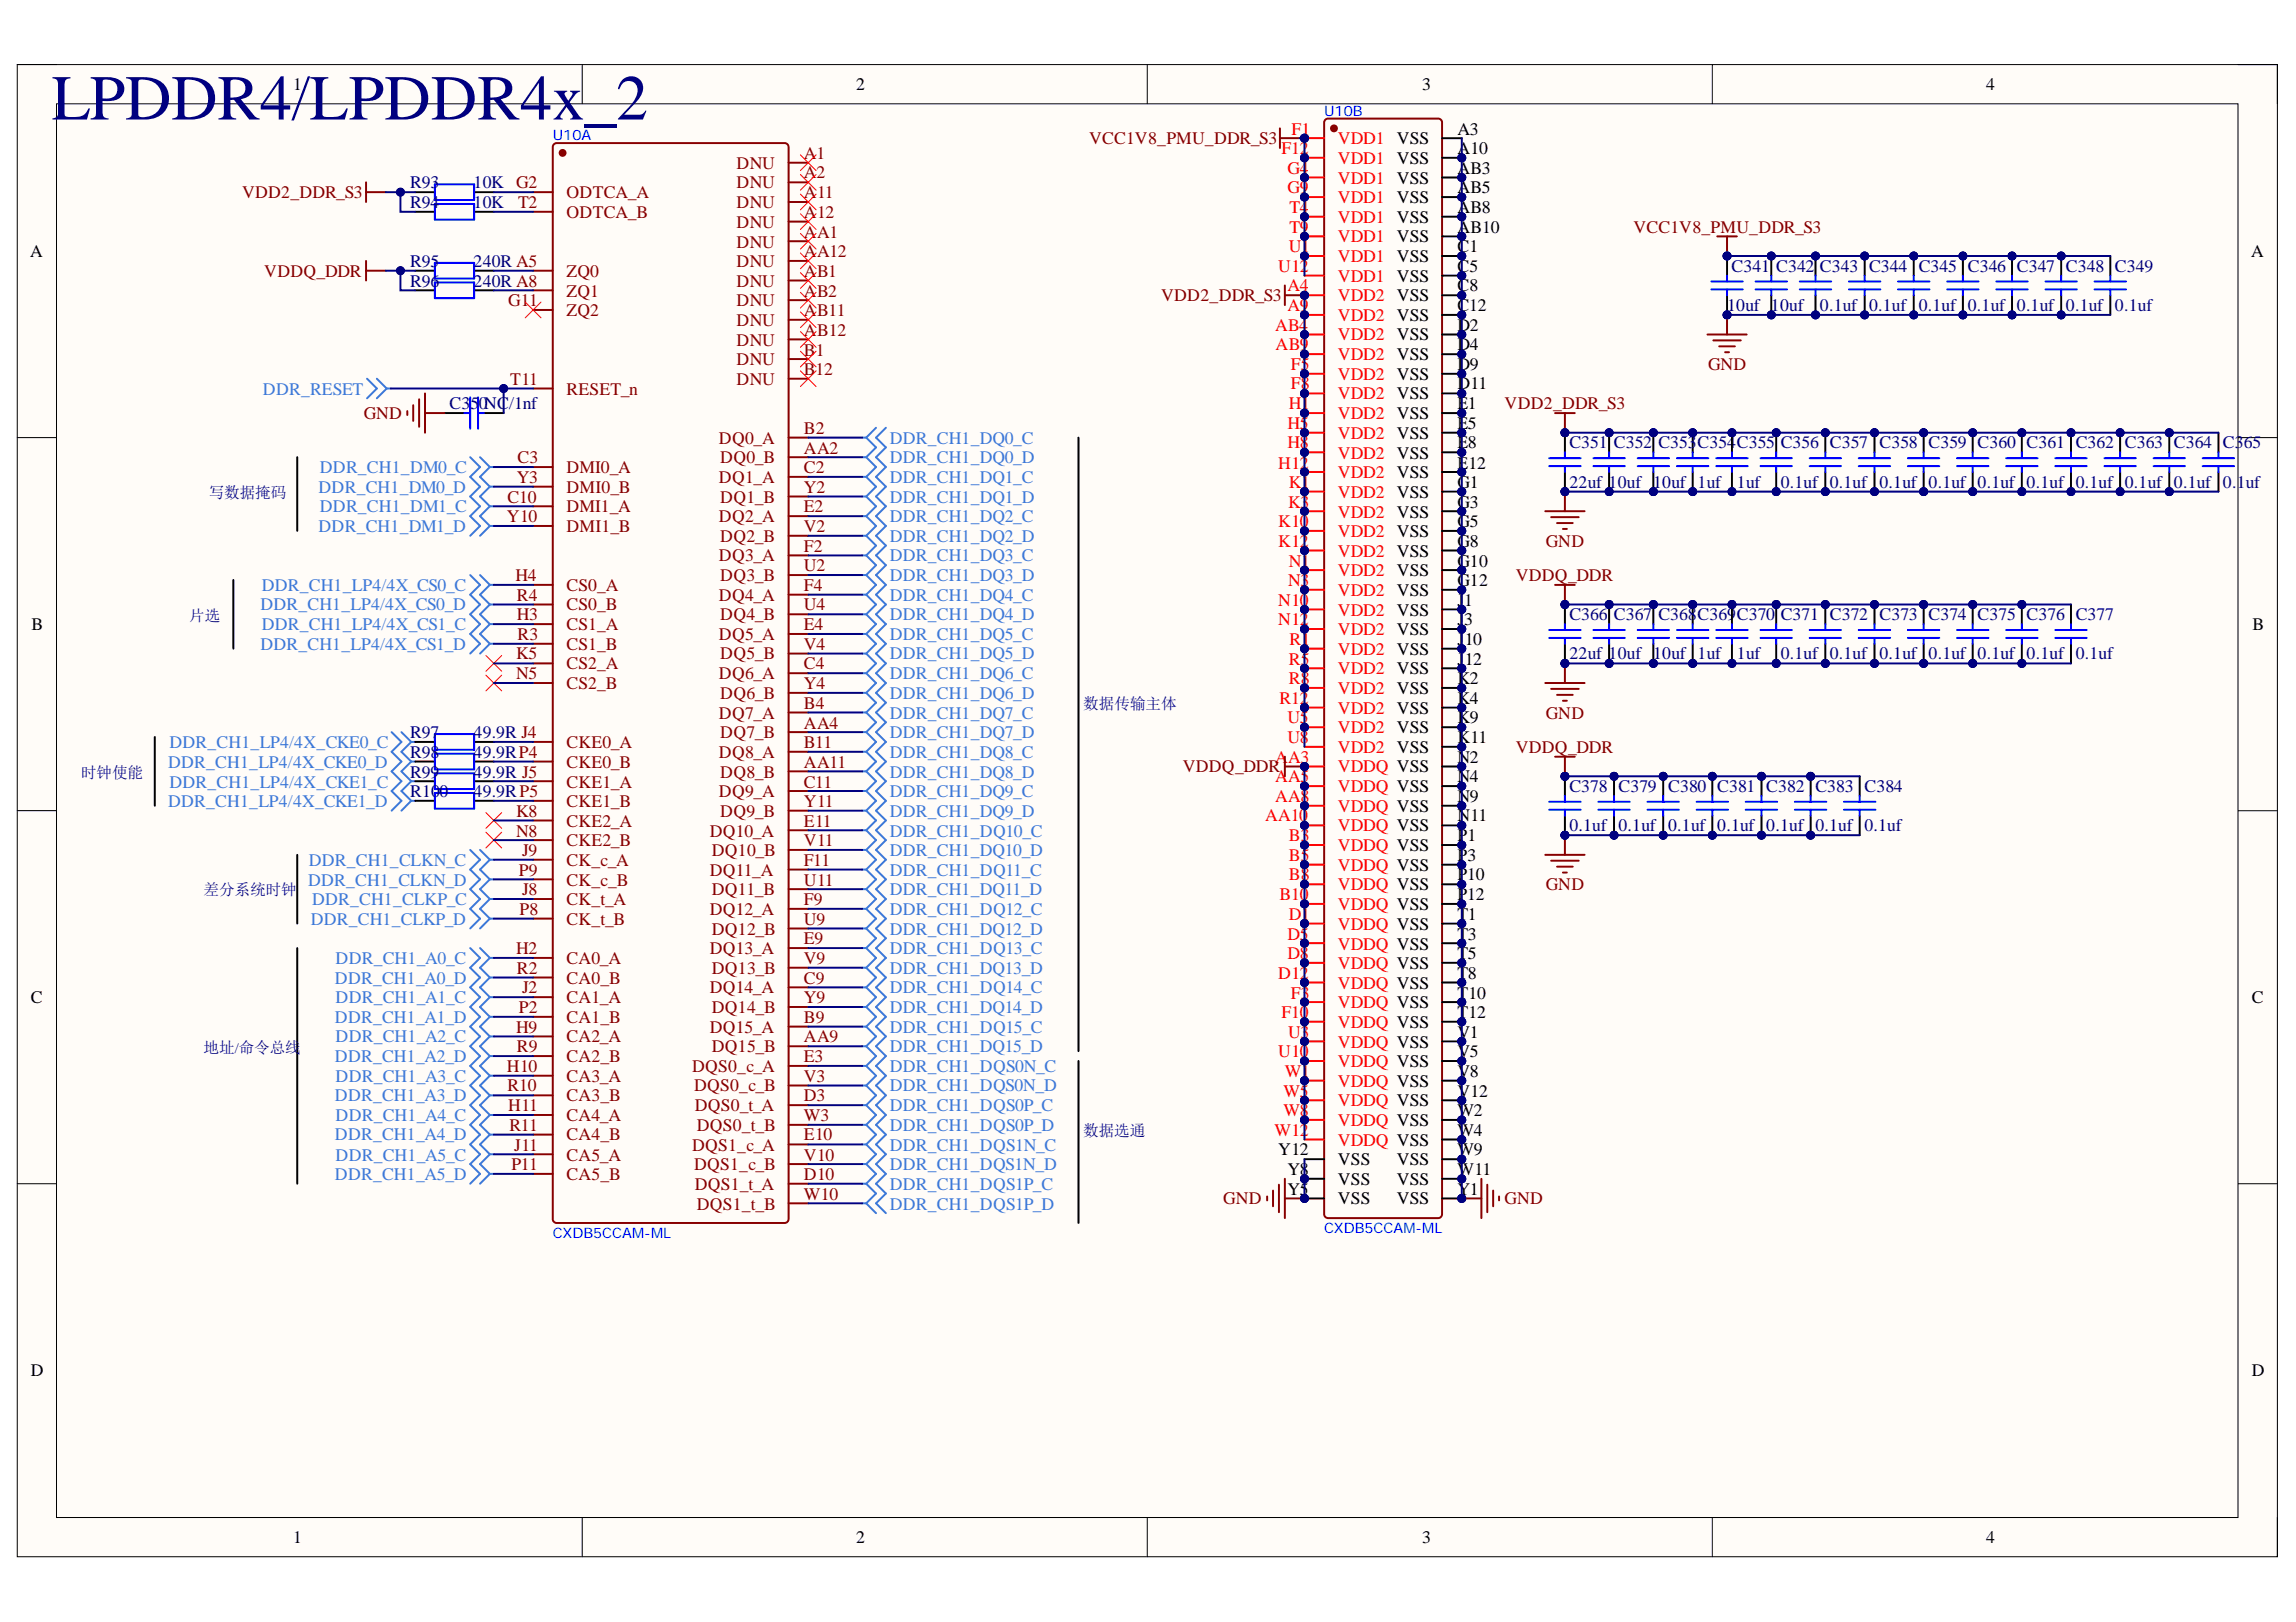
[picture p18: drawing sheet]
<svg xmlns="http://www.w3.org/2000/svg" width="297mm" height="210mm" viewBox="0 0 297 210" stroke-linecap="round" stroke-linejoin="round" font-family="sans-serif">
<defs><g id="words">
<text font-size="8.3" fill="#000080" x="6.7" y="15.5">LPDDR4/LPDDR4x_2</text>
<g font-size="2.3">
<text x="37.9" y="11.7">1</text>
<text x="110.8" y="11.7">2</text>
<text x="184" y="11.7">3</text>
<text x="256.9" y="11.7">4</text>
<text x="188.6" y="17.4">A3</text>
<text x="188.6" y="22.5">AB3</text>
<text x="188.6" y="20">A10</text>
<text x="188.6" y="27.6">AB8</text>
<text x="188.6" y="25">AB5</text>
<text x="3.9" y="33.3">A</text>
<text x="188.6" y="35.2">C5</text>
<text x="188.6" y="32.6">C1</text>
<text x="188.6" y="30.1">AB10</text>
<text x="291.2" y="33.3">A</text>
<text x="188.6" y="40.3">C12</text>
<text x="188.6" y="37.7">C8</text>
<text x="188.6" y="47.9">D9</text>
<text x="188.6" y="45.3">D4</text>
<text x="188.6" y="42.8">D2</text>
<text x="188.6" y="52.9">E1</text>
<text x="188.6" y="50.4">D11</text>
<text x="188.6" y="58">E8</text>
<text x="188.6" y="55.5">E5</text>
<text x="188.6" y="65.7">G3</text>
<text x="188.6" y="63.2">G1</text>
<text x="188.6" y="60.6">E12</text>
<text x="188.6" y="70.8">G8</text>
<text x="188.6" y="68.2">G5</text>
<text x="188.6" y="75.9">G12</text>
<text x="188.6" y="73.3">G10</text>
<text x="4.1" y="81.5">B</text>
<text x="188.6" y="83.5">J</text>
<text x="188.6" y="80.9">J</text>
<text x="188.6" y="78.4">J</text>
<text x="189.4" y="80.9">3</text>
<text x="189.4" y="78.4">1</text>
<text x="189.5" y="83.5">10</text>
<text x="291.4" y="81.5">B</text>
<text x="188.6" y="88.5">K2</text>
<text x="188.6" y="86">J</text>
<text x="189.5" y="86">12</text>
<text x="188.6" y="93.6">K9</text>
<text x="188.6" y="91.1">K4</text>
<text x="188.6" y="101.2">N4</text>
<text x="188.6" y="98.7">N2</text>
<text x="188.6" y="96.2">K11</text>
<text x="188.6" y="106.3">N11</text>
<text x="188.6" y="103.8">N9</text>
<text x="188.6" y="113.9">P10</text>
<text x="188.6" y="111.4">P3</text>
<text x="188.6" y="108.8">P1</text>
<text x="188.6" y="119.1">T1</text>
<text x="188.6" y="116.5">P12</text>
<text x="188.6" y="124.2">T5</text>
<text x="188.6" y="121.6">T3</text>
<text x="4" y="129.8">C</text>
<text x="188.6" y="131.8">T12</text>
<text x="188.6" y="129.2">T10</text>
<text x="188.6" y="126.7">T8</text>
<text x="291.3" y="129.8">C</text>
<text x="188.6" y="136.8">V5</text>
<text x="188.6" y="134.3">V1</text>
<text x="188.6" y="141.9">V12</text>
<text x="188.6" y="139.4">V8</text>
<text x="165.4" y="149.5">Y12</text>
<text x="188.6" y="149.5">W9</text>
<text x="188.6" y="147">W4</text>
<text x="188.6" y="144.5">W2</text>
<text x="166.6" y="152.1">Y8</text>
<text x="166.6" y="154.6">Y5</text>
<text x="173.1" y="150.8">VSS</text>
<text x="173.1" y="153.3">VSS</text>
<text x="173.1" y="155.9">VSS</text>
<text x="180.7" y="155.9">VSS</text>
<text x="180.7" y="153.3">VSS</text>
<text x="180.7" y="150.8">VSS</text>
<text x="188.6" y="154.6">Y1</text>
<text x="188.6" y="152.1">W11</text>
<text x="4" y="178.1">D</text>
<text x="291.3" y="178.1">D</text>
<text x="37.9" y="199.7">1</text>
<text x="110.8" y="199.7">2</text>
<text x="184" y="199.7">3</text>
<text x="256.9" y="199.7">4</text>
</g>
<g font-size="2.3" fill="#f00">
<text x="167.1" y="17.4">F1</text>
<text x="165.8" y="20">F12</text>
<text x="166.6" y="22.5">G4</text>
<text x="173.1" y="18.7">VDD1 VSS</text>
<text x="173.1" y="21.2">VDD1 VSS</text>
<text x="173.1" y="23.8">VDD1 VSS</text>
<text x="166.6" y="25">G9</text>
<text x="166.8" y="27.6">T4</text>
<text x="173.1" y="26.3">VDD1 VSS</text>
<text x="173.1" y="28.8">VDD1 VSS</text>
<text x="165.4" y="35.2">U12</text>
<text x="166.7" y="32.6">U1</text>
<text x="166.8" y="30.1">T9</text>
<text x="173.1" y="31.4">VDD1 VSS</text>
<text x="173.1" y="33.9">VDD1 VSS</text>
<text x="166.6" y="37.7">A4</text>
<text x="166.6" y="40.3">A9</text>
<text x="173.1" y="36.4">VDD1 VSS</text>
<text x="173.1" y="39">VDD2 VSS</text>
<text x="173.1" y="41.5">VDD2 VSS</text>
<text x="165" y="42.8">AB4</text>
<text x="165" y="45.3">AB9</text>
<text x="167" y="47.9">F5</text>
<text x="173.1" y="44.1">VDD2 VSS</text>
<text x="173.1" y="46.6">VDD2 VSS</text>
<text x="166.7" y="52.9">H1</text>
<text x="167" y="50.4">F8</text>
<text x="173.1" y="49.1">VDD2 VSS</text>
<text x="173.1" y="51.7">VDD2 VSS</text>
<text x="166.6" y="55.5">H5</text>
<text x="166.6" y="58">H8</text>
<text x="173.1" y="54.2">VDD2 VSS</text>
<text x="173.1" y="56.7">VDD2 VSS</text>
<text x="173.1" y="59.4">VDD2 VSS</text>
<text x="165.4" y="60.6">H12</text>
<text x="166.6" y="65.7">K3</text>
<text x="166.7" y="63.2">K1</text>
<text x="173.1" y="61.9">VDD2 VSS</text>
<text x="173.1" y="64.4">VDD2 VSS</text>
<text x="165.4" y="68.2">K10</text>
<text x="165.4" y="70.8">K12</text>
<text x="173.1" y="67">VDD2 VSS</text>
<text x="173.1" y="69.5">VDD2 VSS</text>
<text x="166.6" y="75.9">N3</text>
<text x="166.7" y="73.3">N1</text>
<text x="173.1" y="72.1">VDD2 VSS</text>
<text x="173.1" y="74.6">VDD2 VSS</text>
<text x="173.1" y="77.1">VDD2 VSS</text>
<text x="165.4" y="78.4">N10</text>
<text x="165.4" y="80.9">N12</text>
<text x="166.8" y="83.5">R1</text>
<text x="173.1" y="79.7">VDD2 VSS</text>
<text x="173.1" y="82.2">VDD2 VSS</text>
<text x="166.7" y="86">R5</text>
<text x="166.7" y="88.5">R8</text>
<text x="173.1" y="84.7">VDD2 VSS</text>
<text x="173.1" y="87.3">VDD2 VSS</text>
<text x="173.1" y="89.8">VDD2 VSS</text>
<text x="165.5" y="91.1">R12</text>
<text x="166.6" y="93.6">U5</text>
<text x="173.1" y="92.4">VDD2 VSS</text>
<text x="173.1" y="94.9">VDD2 VSS</text>
<text x="165" y="98.7">A</text>
<text x="165" y="101.2">AA5</text>
<text x="166.6" y="96.2">U8</text>
<text x="166.6" y="98.7">A3</text>
<text x="173.1" y="97.4">VDD2 VSS</text>
<text x="173.1" y="100">VDDQ VSS</text>
<text x="163.7" y="106.3">AA10</text>
<text x="165" y="103.8">AA8</text>
<text x="173.1" y="102.5">VDDQ VSS</text>
<text x="173.1" y="105">VDDQ VSS</text>
<text x="173.1" y="107.6">VDDQ VSS</text>
<text x="166.7" y="108.8">B3</text>
<text x="166.7" y="111.4">B5</text>
<text x="166.7" y="113.9">B8</text>
<text x="173.1" y="110.1">VDDQ VSS</text>
<text x="173.1" y="112.7">VDDQ VSS</text>
<text x="165.5" y="116.5">B10</text>
<text x="166.7" y="119.1">D1</text>
<text x="173.1" y="115.2">VDDQ VSS</text>
<text x="173.1" y="117.7">VDDQ VSS</text>
<text x="166.6" y="121.6">D5</text>
<text x="166.6" y="124.2">D8</text>
<text x="173.1" y="120.3">VDDQ VSS</text>
<text x="173.1" y="122.9">VDDQ VSS</text>
<text x="173.1" y="125.4">VDDQ VSS</text>
<text x="165.4" y="126.7">D12</text>
<text x="165.8" y="131.8">F10</text>
<text x="167" y="129.2">F3</text>
<text x="173.1" y="128">VDDQ VSS</text>
<text x="173.1" y="130.5">VDDQ VSS</text>
<text x="165.4" y="136.8">U10</text>
<text x="166.6" y="134.3">U3</text>
<text x="173.1" y="133">VDDQ VSS</text>
<text x="173.1" y="135.6">VDDQ VSS</text>
<text x="166.1" y="141.9">W5</text>
<text x="166.2" y="139.4">W1</text>
<text x="173.1" y="138.1">VDDQ VSS</text>
<text x="173.1" y="140.6">VDDQ VSS</text>
<text x="173.1" y="143.2">VDDQ VSS</text>
<text x="164.9" y="147">W12</text>
<text x="166.1" y="144.5">W8</text>
<text x="173.1" y="145.7">VDDQ VSS</text>
<text x="173.1" y="148.3">VDDQ VSS</text>
</g>
<g font-size="2.3" fill="#800">
<text x="95.3" y="21.8">DNU</text>
<text x="104" y="23.1">A2</text>
<text x="104" y="20.5">A1</text>
<text x="67" y="26.9">T2</text>
<text x="73.3" y="25.6">ODTCA_A</text>
<text x="73.3" y="28.2">ODTCA_B</text>
<text x="95.3" y="29.5">DNU</text>
<text x="95.3" y="26.9">DNU</text>
<text x="95.3" y="24.4">DNU</text>
<text x="104" y="28.2">A12</text>
<text x="104" y="25.6">A11</text>
<text x="73.3" y="35.9">ZQ0</text>
<text x="95.3" y="34.6">DNU</text>
<text x="95.3" y="32.1">DNU</text>
<text x="104" y="35.9">AB1</text>
<text x="104" y="33.3">AA12</text>
<text x="104" y="30.8">AA1</text>
<text x="65.8" y="39.7">G11</text>
<text x="73.3" y="38.4">ZQ1</text>
<text x="73.3" y="40.9">ZQ2</text>
<text x="95.3" y="39.7">DNU</text>
<text x="95.3" y="37.1">DNU</text>
<text x="104" y="40.9">AB11</text>
<text x="104" y="38.4">AB2</text>
<text x="95.3" y="47.3">DNU</text>
<text x="95.3" y="44.7">DNU</text>
<text x="95.3" y="42.2">DNU</text>
<text x="104" y="46">B1</text>
<text x="104" y="43.5">AB12</text>
<text x="66" y="49.8">T11</text>
<text x="73.3" y="51.1">RESET_n</text>
<text x="95.3" y="49.8">DNU</text>
<text x="104" y="48.5">B12</text>
<text x="66.9" y="60">C3</text>
<text x="93" y="57.4">DQ0_A</text>
<text x="93.2" y="60">DQ0_B</text>
<text x="104" y="58.7">AA2</text>
<text x="104" y="56.2">B2</text>
<text x="65.7" y="65">C10</text>
<text x="66.9" y="62.5">Y3</text>
<text x="73.3" y="61.2">DMI0_A</text>
<text x="73.3" y="63.8">DMI0_B</text>
<text x="93" y="62.5">DQ1_A</text>
<text x="93.2" y="65">DQ1_B</text>
<text x="104" y="63.8">Y2</text>
<text x="104" y="61.2">C2</text>
<text x="65.6" y="67.6">Y10</text>
<text x="73.3" y="66.3">DMI1_A</text>
<text x="73.3" y="68.8">DMI1_B</text>
<text x="93" y="67.6">DQ2_A</text>
<text x="93.2" y="70.1">DQ2_B</text>
<text x="104" y="71.4">F2</text>
<text x="104" y="68.8">V2</text>
<text x="104" y="66.3">E2</text>
<text x="66.7" y="75.2">H4</text>
<text x="66.9" y="77.7">R4</text>
<text x="73.3" y="76.5">CS0_A</text>
<text x="93" y="77.7">DQ4_A</text>
<text x="93" y="72.6">DQ3_A</text>
<text x="93.2" y="75.2">DQ3_B</text>
<text x="104" y="76.5">F4</text>
<text x="104" y="73.9">U2</text>
<text x="66.9" y="80.3">H3</text>
<text x="66.9" y="82.8">R3</text>
<text x="73.3" y="79">CS0_B</text>
<text x="73.3" y="81.5">CS1_A</text>
<text x="93" y="82.8">DQ5_A</text>
<text x="93.2" y="80.3">DQ4_B</text>
<text x="104" y="81.5">E4</text>
<text x="104" y="79">U4</text>
<text x="66.8" y="85.3">K5</text>
<text x="66.8" y="87.9">N5</text>
<text x="73.3" y="84.1">CS1_B</text>
<text x="73.3" y="86.6">CS2_A</text>
<text x="73.3" y="89.2">CS2_B</text>
<text x="93" y="87.9">DQ6_A</text>
<text x="93.2" y="85.3">DQ5_B</text>
<text x="104" y="89.2">Y4</text>
<text x="104" y="86.6">C4</text>
<text x="104" y="84.1">V4</text>
<text x="93" y="93">DQ7_A</text>
<text x="93.2" y="95.6">DQ7_B</text>
<text x="93.2" y="90.5">DQ6_B</text>
<text x="104" y="94.3">AA4</text>
<text x="104" y="91.8">B4</text>
<text x="73.3" y="96.8">CKE0_A</text>
<text x="73.3" y="99.4">CKE0_B</text>
<text x="73.3" y="101.9">CKE1_A</text>
<text x="93" y="98.1">DQ8_A</text>
<text x="93.2" y="100.6">DQ8_B</text>
<text x="104" y="101.9">C11</text>
<text x="104" y="99.4">AA11</text>
<text x="104" y="96.8">B11</text>
<text x="66.8" y="105.7">K8</text>
<text x="73.3" y="104.4">CKE1_B</text>
<text x="73.3" y="107">CKE2_A</text>
<text x="93" y="103.2">DQ9_A</text>
<text x="93.2" y="105.7">DQ9_B</text>
<text x="104" y="107">E11</text>
<text x="104" y="104.4">Y11</text>
<text x="66.8" y="108.3">N8</text>
<text x="67.1" y="113.3">P9</text>
<text x="67.5" y="110.8">J9</text>
<text x="73.3" y="109.5">CKE2_B</text>
<text x="73.3" y="112.1">CK_c_A</text>
<text x="91.8" y="113.3">DQ11_A</text>
<text x="91.8" y="108.3">DQ10_A</text>
<text x="92.1" y="110.8">DQ10_B</text>
<text x="104" y="112.1">F11</text>
<text x="104" y="109.5">V11</text>
<text x="67.2" y="118.4">P8</text>
<text x="67.5" y="115.9">J8</text>
<text x="73.3" y="114.6">CK_c_B</text>
<text x="73.3" y="117.1">CK_t_A</text>
<text x="73.3" y="119.7">CK_t_B</text>
<text x="91.8" y="118.4">DQ12_A</text>
<text x="92.1" y="115.9">DQ11_B</text>
<text x="104" y="119.7">U9</text>
<text x="104" y="117.1">F9</text>
<text x="104" y="114.6">U11</text>
<text x="66.8" y="123.5">H2</text>
<text x="73.3" y="124.7">CA0_A</text>
<text x="91.8" y="123.5">DQ13_A</text>
<text x="92.1" y="120.9">DQ12_B</text>
<text x="104" y="124.7">V9</text>
<text x="104" y="122.2">E9</text>
<text x="66.9" y="126">R2</text>
<text x="67.1" y="131.1">P2</text>
<text x="67.5" y="128.6">J2</text>
<text x="73.3" y="127.3">CA0_B</text>
<text x="73.3" y="129.8">CA1_A</text>
<text x="91.8" y="128.6">DQ14_A</text>
<text x="92.1" y="131.1">DQ14_B</text>
<text x="92.1" y="126">DQ13_B</text>
<text x="104" y="129.8">Y9</text>
<text x="104" y="127.3">C9</text>
<text x="66.8" y="133.6">H9</text>
<text x="66.9" y="136.2">R9</text>
<text x="73.3" y="132.4">CA1_B</text>
<text x="73.3" y="134.9">CA2_A</text>
<text x="73.3" y="137.4">CA2_B</text>
<text x="91.8" y="133.6">DQ15_A</text>
<text x="92.1" y="136.2">DQ15_B</text>
<text x="104" y="137.4">E3</text>
<text x="104" y="134.9">AA9</text>
<text x="104" y="132.4">B9</text>
<text x="65.6" y="138.7">H10</text>
<text x="65.7" y="141.2">R10</text>
<text x="65.8" y="143.8">H11</text>
<text x="73.3" y="142.5">CA3_B</text>
<text x="73.3" y="140">CA3_A</text>
<text x="89.5" y="138.7">DQS0_c_A</text>
<text x="89.8" y="141.2">DQS0_c_B</text>
<text x="89.9" y="143.8">DQS0_t_A</text>
<text x="104" y="142.5">D3</text>
<text x="104" y="140">V3</text>
<text x="65.9" y="146.3">R11</text>
<text x="66.5" y="148.9">J11</text>
<text x="73.3" y="145">CA4_A</text>
<text x="73.3" y="147.6">CA4_B</text>
<text x="89.5" y="148.9">DQS1_c_A</text>
<text x="90.1" y="146.3">DQS0_t_B</text>
<text x="104" y="147.6">E10</text>
<text x="104" y="145">W3</text>
<text x="66.2" y="151.5">P11</text>
<text x="73.3" y="150.2">CA5_A</text>
<text x="73.3" y="152.7">CA5_B</text>
<text x="89.8" y="151.5">DQS1_c_B</text>
<text x="89.9" y="154">DQS1_t_A</text>
<text x="104" y="155.3">W10</text>
<text x="104" y="152.7">D10</text>
<text x="104" y="150.2">V10</text>
<text x="90.1" y="156.5">DQS1_t_B</text>
</g>
<g font-size="2.3" fill="#800000">
<text x="140.9" y="18.7">VCC1V8_PMU_DDR_S3</text>
<text x="31.3" y="25.6">VDD2_DDR_S3</text>
<text x="34.2" y="35.9">VDDQ_DDR</text>
<text x="211.3" y="30.1">VCC1V8_PMU_DDR_S3</text>
<text x="150.2" y="39">VDD2_DDR_S3</text>
<text x="221" y="47.9">GND</text>
<text x="194.7" y="52.9">VDD2_DDR_S3</text>
<text x="47.1" y="54.2">GND</text>
<text x="200" y="70.8">GND</text>
<text x="196.1" y="75.2">VDDQ_DDR</text>
<text x="200" y="93">GND</text>
<text x="153" y="100">VDDQ_DDR</text>
<text x="196.1" y="97.4">VDDQ_DDR</text>
<text x="200" y="115.2">GND</text>
<text x="158.3" y="155.9">GND</text>
<text x="194.7" y="155.9">GND</text>
</g>
<g font-size="2.3" fill="#000080">
<text x="53.1" y="24.4">R93</text>
<text x="53.1" y="26.9">R94</text>
<text x="61.3" y="24.4">10K G2</text>
<text x="61.3" y="26.9">10K</text>
<text x="53.1" y="34.6">R95</text>
<text x="61.3" y="34.6">240R A5</text>
<text x="224" y="35.2">C341</text>
<text x="229.8" y="35.2">C342</text>
<text x="235.5" y="35.2">C343</text>
<text x="241.8" y="35.2">C344</text>
<text x="248.2" y="35.2">C345</text>
<text x="254.6" y="35.2">C346</text>
<text x="260.9" y="35.2">C347</text>
<text x="267.3" y="35.2">C348</text>
<text x="273.6" y="35.2">C349</text>
<text x="53.1" y="37.1">R96</text>
<text x="61.3" y="37.1">240R A8</text>
<text x="223.4" y="40.3">10uf 10uf</text>
<text x="235.5" y="40.3">0.1uf</text>
<text x="241.8" y="40.3">0.1uf</text>
<text x="248.2" y="40.3">0.1uf</text>
<text x="254.6" y="40.3">0.1uf</text>
<text x="260.9" y="40.3">0.1uf</text>
<text x="267.3" y="40.3">0.1uf</text>
<text x="273.6" y="40.3">0.1uf</text>
<text x="58.1" y="52.9">C3</text>
<text x="60.9" y="52.9">5</text>
<text x="62" y="52.9">0NC/1nf</text>
<text x="203" y="58">C351</text>
<text x="208.8" y="58">C352</text>
<text x="214.5" y="58">C353</text>
<text x="219.6" y="58">C354</text>
<text x="224.7" y="58">C355</text>
<text x="230.4" y="58">C356</text>
<text x="236.7" y="58">C357</text>
<text x="243.2" y="58">C358</text>
<text x="249.5" y="58">C359</text>
<text x="255.8" y="58">C360</text>
<text x="262.2" y="58">C361</text>
<text x="268.5" y="58">C362</text>
<text x="274.9" y="58">C363</text>
<text x="281.2" y="58">C364</text>
<text x="287.6" y="58">C365</text>
<text x="203" y="63.2">22uf 10uf 10uf</text>
<text x="219.6" y="63.2">1uf</text>
<text x="224.7" y="63.2">1uf</text>
<text x="230.4" y="63.2">0.1uf</text>
<text x="236.7" y="63.2">0.1uf</text>
<text x="243.2" y="63.2">0.1uf</text>
<text x="249.5" y="63.2">0.1uf</text>
<text x="255.8" y="63.2">0.1uf</text>
<text x="262.2" y="63.2">0.1uf</text>
<text x="268.5" y="63.2">0.1uf</text>
<text x="274.9" y="63.2">0.1uf</text>
<text x="281.2" y="63.2">0.1uf</text>
<text x="287.6" y="63.2">0.1uf</text>
<text x="203" y="80.3">C366</text>
<text x="208.8" y="80.3">C367</text>
<text x="214.5" y="80.3">C368</text>
<text x="219.6" y="80.3">C369</text>
<text x="224.7" y="80.3">C370</text>
<text x="230.4" y="80.3">C371</text>
<text x="236.7" y="80.3">C372</text>
<text x="243.2" y="80.3">C373</text>
<text x="249.5" y="80.3">C374</text>
<text x="255.8" y="80.3">C375</text>
<text x="262.2" y="80.3">C376</text>
<text x="268.5" y="80.3">C377</text>
<text x="203" y="85.3">22uf 10uf 10uf</text>
<text x="219.6" y="85.3">1uf</text>
<text x="224.7" y="85.3">1uf</text>
<text x="230.4" y="85.3">0.1uf</text>
<text x="236.7" y="85.3">0.1uf</text>
<text x="243.2" y="85.3">0.1uf</text>
<text x="249.5" y="85.3">0.1uf</text>
<text x="255.8" y="85.3">0.1uf</text>
<text x="262.2" y="85.3">0.1uf</text>
<text x="268.5" y="85.3">0.1uf</text>
<text x="53.1" y="95.6">R97</text>
<text x="61.3" y="95.6">49.9R J4</text>
<text x="53.1" y="98.1">R98</text>
<text x="53.1" y="100.6">R99</text>
<text x="61.3" y="98.1">49.9RP4</text>
<text x="61.3" y="100.6">49.9R J5</text>
<text x="53.1" y="103.2">R10</text>
<text x="56.9" y="103.2">0</text>
<text x="61.3" y="103.2">49.9RP5</text>
<text x="203" y="102.5">C378</text>
<text x="203" y="107.6">0.1uf</text>
<text x="209.4" y="102.5">C379</text>
<text x="209.4" y="107.6">0.1uf</text>
<text x="215.8" y="102.5">C380</text>
<text x="215.8" y="107.6">0.1uf</text>
<text x="222.2" y="102.5">C381</text>
<text x="222.2" y="107.6">0.1uf</text>
<text x="228.5" y="102.5">C382</text>
<text x="228.5" y="107.6">0.1uf</text>
<text x="234.9" y="102.5">C383</text>
<text x="234.9" y="107.6">0.1uf</text>
<text x="241.2" y="102.5">C384</text>
<text x="241.2" y="107.6">0.1uf</text>
</g>
<g font-size="2.3" fill="#3c78d8">
<text x="34" y="51.1">DDR_RESET</text>
<text x="115.1" y="57.4">DDR_CH1_DQ0_C</text>
<text x="115.1" y="60">DDR_CH1_DQ0_D</text>
<text x="41.2" y="63.8">DDR_CH1_DM0_D</text>
<text x="41.4" y="61.2">DDR_CH1_DM0_C</text>
<text x="115.1" y="62.5">DDR_CH1_DQ1_C</text>
<text x="115.1" y="65">DDR_CH1_DQ1_D</text>
<text x="41.2" y="68.8">DDR_CH1_DM1_D</text>
<text x="41.4" y="66.3">DDR_CH1_DM1_C</text>
<text x="115.1" y="67.6">DDR_CH1_DQ2_C</text>
<text x="115.1" y="70.1">DDR_CH1_DQ2_D</text>
<text x="33.9" y="76.5">DDR_CH1_LP4/4X_CS0_C</text>
<text x="115.1" y="72.6">DDR_CH1_DQ3_C</text>
<text x="115.1" y="77.7">DDR_CH1_DQ4_C</text>
<text x="115.1" y="75.2">DDR_CH1_DQ3_D</text>
<text x="33.7" y="79">DDR_CH1_LP4/4X_CS0_D</text>
<text x="33.9" y="81.5">DDR_CH1_LP4/4X_CS1_C</text>
<text x="115.1" y="82.8">DDR_CH1_DQ5_C</text>
<text x="115.1" y="80.3">DDR_CH1_DQ4_D</text>
<text x="33.7" y="84.1">DDR_CH1_LP4/4X_CS1_D</text>
<text x="115.1" y="87.9">DDR_CH1_DQ6_C</text>
<text x="115.1" y="85.3">DDR_CH1_DQ5_D</text>
<text x="115.1" y="93">DDR_CH1_DQ7_C</text>
<text x="115.1" y="90.5">DDR_CH1_DQ6_D</text>
<text x="115.1" y="95.6">DDR_CH1_DQ7_D</text>
<text x="21.8" y="99.4">DDR_CH1_LP4/4X_CKE0_D</text>
<text x="21.9" y="96.8">DDR_CH1_LP4/4X_CKE0_C</text>
<text x="21.9" y="101.9">DDR_CH1_LP4/4X_CKE1_C</text>
<text x="115.1" y="98.1">DDR_CH1_DQ8_C</text>
<text x="115.1" y="100.6">DDR_CH1_DQ8_D</text>
<text x="21.8" y="104.4">DDR_CH1_LP4/4X_CKE1_D</text>
<text x="115.1" y="103.2">DDR_CH1_DQ9_C</text>
<text x="115.1" y="105.7">DDR_CH1_DQ9_D</text>
<text x="39.9" y="112.1">DDR_CH1_CLKN_C</text>
<text x="115.1" y="108.3">DDR_CH1_DQ10_C</text>
<text x="115.1" y="113.3">DDR_CH1_DQ11_C</text>
<text x="115.1" y="110.8">DDR_CH1_DQ10_D</text>
<text x="39.9" y="114.6">DDR_CH1_CLKN_D</text>
<text x="40.2" y="119.7">DDR_CH1_CLKP_D</text>
<text x="40.4" y="117.1">DDR_CH1_CLKP_C</text>
<text x="115.1" y="118.4">DDR_CH1_DQ12_C</text>
<text x="115.1" y="115.9">DDR_CH1_DQ11_D</text>
<text x="43.4" y="124.7">DDR_CH1_A0_C</text>
<text x="115.1" y="123.5">DDR_CH1_DQ13_C</text>
<text x="115.1" y="120.9">DDR_CH1_DQ12_D</text>
<text x="43.3" y="127.3">DDR_CH1_A0_D</text>
<text x="43.4" y="129.8">DDR_CH1_A1_C</text>
<text x="115.1" y="128.6">DDR_CH1_DQ14_C</text>
<text x="115.1" y="126">DDR_CH1_DQ13_D</text>
<text x="115.1" y="131.1">DDR_CH1_DQ14_D</text>
<text x="43.3" y="132.4">DDR_CH1_A1_D</text>
<text x="43.3" y="137.4">DDR_CH1_A2_D</text>
<text x="43.4" y="134.9">DDR_CH1_A2_C</text>
<text x="115.1" y="133.6">DDR_CH1_DQ15_C</text>
<text x="115.1" y="136.2">DDR_CH1_DQ15_D</text>
<text x="43.3" y="142.5">DDR_CH1_A3_D</text>
<text x="43.4" y="140">DDR_CH1_A3_C</text>
<text x="115.1" y="143.8">DDR_CH1_DQS0P_C</text>
<text x="115.1" y="138.7">DDR_CH1_DQS0N_C</text>
<text x="115.1" y="141.2">DDR_CH1_DQS0N_D</text>
<text x="43.3" y="147.6">DDR_CH1_A4_D</text>
<text x="43.4" y="145">DDR_CH1_A4_C</text>
<text x="115.1" y="148.9">DDR_CH1_DQS1N_C</text>
<text x="115.1" y="146.3">DDR_CH1_DQS0P_D</text>
<text x="43.3" y="152.7">DDR_CH1_A5_D</text>
<text x="43.4" y="150.2">DDR_CH1_A5_C</text>
<text x="115.1" y="154">DDR_CH1_DQS1P_C</text>
<text x="115.1" y="151.5">DDR_CH1_DQS1N_D</text>
<text x="115.1" y="156.5">DDR_CH1_DQS1P_D</text>
</g>
<g font-size="2" fill="#000080">
<text x="27" y="64.4">写数据掩码</text>
<text x="24.5" y="80.3">片选</text>
<text x="140.2" y="91.8">数据传输主体</text>
<text x="10.5" y="100.6">时钟使能</text>
<text x="26.3" y="115.9">差分系统时钟</text>
<text x="26.3" y="136.2">地址/命令总线</text>
<text x="140.2" y="147">数据选通</text>
</g>
<g font-size="1.9" fill="#00f">
<text x="171.3" y="15">U10B</text>
<text x="71.5" y="18.2">U10A</text>
<text x="71.5" y="160.2">CXDB5CCAM-ML</text>
<text x="171.3" y="159.5">CXDB5CCAM-ML</text>
</g>
</g></defs>
<path d="M2.2 8.4h292.4v193.1h-292.4z" fill-rule="evenodd" fill="#fffcf8"/>
<path d="M2.2 8.4h292.4v193.1h-292.4z" fill="none" stroke="#000" stroke-width=".13"/>
<path d="M7.3 13.4h282.2v183h-282.2z" fill-rule="evenodd" fill="#fffcf8"/>
<g fill="none" stroke="#000" stroke-width=".13">
<path d="M2.2 8.4h5.1M7.3 13.4h282.2v183h-282.2zM75.3 8.4v5M148.4 8.4v5M221.5 8.4v5M289.5 8.4h5.1v5M2.2 56.6h5.1M289.5 56.6h5.1M2.2 104.9h5.1M289.5 104.9h5.1M2.2 153.2h5.1M289.5 153.2h5.1"/>
<path d="M75.3 196.4v5.1M148.4 196.4v5.1M221.5 196.4v5.1M294.6 196.4v5.1"/>
</g>
<path d="M71.6 18.8l.2-.2 .2-.1h29.5l.3 .1 .2 .2v.2v138.8v.2l-.2 .2-.3 .1h-29.5l-.2-.1-.2-.2-.1-.2v-138.8z" fill="none" stroke="#800" stroke-width=".25"/>
<circle cx="72.8" cy="19.8" r=".38" fill="#800"/>
<g fill="none" stroke="#800" stroke-width=".25">
<path d="M69 24.9h2.5M69 27.4h2.5M69 35h2.5M69 37.6h2.5M102 38.8h2.6M102 36.3h2.6M102 33.8h2.6M102 31.2h2.6M102 28.7h2.6M102 26.1h2.6M102 23.6h2.6M102 21.1h2.6"/>
<path d="M69 40.1h2.5M69 50.3h2.5M102 59.2h2.6M102 56.6h2.6M102 49h2.6M102 46.5h2.6M102 43.9h2.6M102 41.4h2.6M69 60.4h2.5M69 63h2.5M69 65.5h2.5M69 68.1h2.5"/>
<path d="M69 75.7h2.5M69 78.2h2.5M102 79.5h2.6M102 77h2.6M102 74.4h2.6M102 71.9h2.6M102 69.3h2.6M102 66.8h2.6M102 64.3h2.6M102 61.7h2.6M69 80.8h2.5M69 83.3h2.5"/>
<path d="M69 85.9h2.5M69 88.4h2.5M69 96h2.5M69 98.6h2.5M102 99.8h2.6M102 97.3h2.6M102 94.7h2.6M102 92.2h2.6M102 89.7h2.6M102 87.1h2.6M102 84.6h2.6M102 82h2.6"/>
<path d="M69 101.1h2.5M69 103.6h2.5M69 106.2h2.5M69 108.7h2.5M69 111.3h2.5M69 113.8h2.5M69 116.3h2.5M69 118.9h2.5M102 117.6h2.6M102 115.1h2.6M102 112.5h2.6M102 110h2.6"/>
<path d="M102 107.4h2.6M102 104.9h2.6M102 102.4h2.6M69 124h2.5M69 126.5h2.5M69 129h2.5M69 131.6h2.5M69 134.1h2.5M69 136.7h2.5M69 139.2h2.5M102 137.9h2.6M102 135.4h2.6"/>
<path d="M102 132.9h2.6M102 130.3h2.6M102 127.8h2.6M102 125.2h2.6M102 122.7h2.6M102 120.2h2.6M69 141.8h2.5M69 144.3h2.5M69 146.8h2.5M69 149.4h2.5M69 151.9h2.5M102 155.7h2.6"/>
<path d="M102 153.2h2.6M102 150.6h2.6M102 148.1h2.6M102 145.6h2.6M102 143h2.6M102 140.5h2.6"/>
<circle cx="72.8" cy="19.8" r=".38"/>
</g>
<g fill="none" stroke="#3c78d8" stroke-width=".25">
<path d="M47.5 49l1.3 1.3-1.3 1.2M48.8 49l1.2 1.3M50 50.3l-1.2 1.2M50 50.3h.5M60.8 59.2l1.3 1.2-1.3 1.3 1.3 1.3-1.3 1.3 1.3 1.2-1.3 1.3 1.3 1.3-1.3 1.2M62.1 59.2l1.3 1.2M111.6 56.6h.5M111.6 59.2h.5M112.1 56.6l1.2 1.3-1.2 1.3M112.1 59.2l1.2 1.2-1.2 1.3M113.3 55.4l-1.2 1.2M114.6 55.4l-1.3 1.2 1.3 1.3-1.3 1.3 1.3 1.2-1.3 1.3 1.3 1.3-1.3 1.3 1.3 1.2-1.3 1.3 1.3 1.3-1.3 1.2 1.3 1.3-1.3 1.3 1.3 1.2-1.3 1.3 1.3 1.3-1.3 1.3 1.3 1.2-1.3 1.3 1.3 1.3-1.3 1.2 1.3 1.3-1.3 1.3 1.3 1.3-1.3 1.2 1.3 1.3-1.3 1.3 1.3 1.2-1.3 1.3 1.3 1.3-1.3 1.2 1.3 1.3-1.3 1.3 1.3 1.3-1.3 1.2 1.3 1.3-1.3 1.3 1.3 1.2-1.3 1.3 1.3 1.3-1.3 1.2 1.3 1.3-1.3 1.3 1.3 1.3-1.3 1.2 1.3 1.3-1.3 1.3 1.3 1.2-1.3 1.3 1.3 1.3-1.3 1.3 1.3 1.2-1.3 1.3 1.3 1.3-1.3 1.2 1.3 1.3-1.3 1.3 1.3 1.2-1.3 1.3 1.3 1.3-1.3 1.3 1.3 1.2-1.3 1.3 1.3 1.3-1.3 1.2 1.3 1.3-1.3 1.3 1.3 1.3-1.3 1.2 1.3 1.3-1.3 1.3 1.3 1.2-1.3 1.3 1.3 1.3-1.3 1.2 1.3 1.3-1.3 1.3 1.3 1.3-1.3 1.2 1.3 1.3"/>
<path d="M60.8 74.4l1.3 1.3-1.3 1.3 1.3 1.2-1.3 1.3 1.3 1.3-1.3 1.2 1.3 1.3-1.3 1.3M62.1 74.4l1.3 1.3M63.4 60.4l-1.3 1.3 1.3 1.3M63.4 60.4h.5M63.4 65.5l-1.3 1.3 1.3 1.3M63.4 63l-1.3 1.3 1.3 1.2M63.4 65.5h.5M63.4 75.7l-1.3 1.3 1.3 1.2M63.4 75.7h.5M63.4 78.2l-1.3 1.3 1.3 1.3M63.4 63h.5M63.4 68.1l-1.3 1.2"/>
<path d="M63.4 68.1h.5M63.4 78.2h.5M111.6 61.7h.5M111.6 66.8h.5M111.6 71.9h.5M111.6 77h.5M111.6 64.3h.5M111.6 69.3h.5M111.6 74.4h.5M111.6 79.5h.5M112.1 61.7l1.2 1.3-1.2 1.3M112.1 66.8l1.2 1.3-1.2 1.2"/>
<path d="M112.1 64.3l1.2 1.2-1.2 1.3M112.1 71.9l1.2 1.2-1.2 1.3M112.1 69.3l1.2 1.3-1.2 1.3M112.1 77l1.2 1.2-1.2 1.3M112.1 74.4l1.2 1.3-1.2 1.3M112.1 79.5l1.2 1.3-1.2 1.2M50.7 94.7l1.2 1.3-1.2 1.3 1.2 1.3-1.2 1.2 1.2 1.3-1.2 1.3 1.2 1.2-1.2 1.3M51.9 94.7l1.3 1.3M53.2 96l-1.3 1.3 1.3 1.3M53.2 96h.5M53.2 98.6l-1.3 1.2 1.3 1.3M53.2 98.6h.5"/>
<path d="M63.4 80.8l-1.3 1.2 1.3 1.3M63.4 80.8h.5M63.4 83.3l-1.3 1.3M63.4 83.3h.5M111.6 82h.5M111.6 87.1h.5M111.6 92.2h.5M111.6 97.3h.5M111.6 84.6h.5M111.6 89.7h.5M111.6 94.7h.5M111.6 99.8h.5"/>
<path d="M112.1 82l1.2 1.3-1.2 1.3M112.1 87.1l1.2 1.3-1.2 1.3M112.1 84.6l1.2 1.3-1.2 1.2M112.1 92.2l1.2 1.3-1.2 1.2M112.1 89.7l1.2 1.2-1.2 1.3M112.1 97.3l1.2 1.3-1.2 1.2M112.1 94.7l1.2 1.3-1.2 1.3M112.1 99.8l1.2 1.3-1.2 1.3M53.2 101.1l-1.3 1.3 1.3 1.2M53.2 101.1h.5M53.2 103.6l-1.3 1.3M53.2 103.6h.5"/>
<path d="M60.8 110l1.3 1.3-1.3 1.2 1.3 1.3-1.3 1.3 1.3 1.2-1.3 1.3 1.3 1.3-1.3 1.3M62.1 110l1.3 1.3M63.4 116.3l-1.3 1.3 1.3 1.3M63.4 113.8l-1.3 1.3 1.3 1.2M63.4 116.3h.5M63.4 118.9l-1.3 1.3M63.4 118.9h.5M63.4 111.3l-1.3 1.2 1.3 1.3M63.4 113.8h.5M63.4 111.3h.5M111.6 102.4h.5M111.6 107.4h.5"/>
<path d="M111.6 112.5h.5M111.6 117.6h.5M111.6 104.9h.5M111.6 110h.5M111.6 115.1h.5M112.1 102.4l1.2 1.2-1.2 1.3M112.1 107.4l1.2 1.3-1.2 1.3M112.1 104.9l1.2 1.3-1.2 1.2M112.1 112.5l1.2 1.3-1.2 1.3M112.1 110l1.2 1.3-1.2 1.2M112.1 117.6l1.2 1.3-1.2 1.3M112.1 115.1l1.2 1.2-1.2 1.3"/>
<path d="M60.8 122.7l1.3 1.3-1.3 1.2 1.3 1.3-1.3 1.3 1.3 1.2-1.3 1.3 1.3 1.3-1.3 1.3 1.3 1.2-1.3 1.3 1.3 1.3-1.3 1.2 1.3 1.3-1.3 1.3 1.3 1.3-1.3 1.2 1.3 1.3-1.3 1.3 1.3 1.2-1.3 1.3 1.3 1.3-1.3 1.2 1.3 1.3-1.3 1.3M62.1 122.7l1.3 1.3M63.4 124l-1.3 1.2 1.3 1.3M63.4 124h.5M63.4 129l-1.3 1.3 1.3 1.3M63.4 126.5l-1.3 1.3 1.3 1.2M63.4 129h.5M63.4 134.1l-1.3 1.3 1.3 1.3M63.4 131.6l-1.3 1.3 1.3 1.2M63.4 134.1h.5M63.4 139.2l-1.3 1.3 1.3 1.3M63.4 136.7l-1.3 1.2 1.3 1.3"/>
<path d="M63.4 139.2h.5M63.4 126.5h.5M63.4 131.6h.5M63.4 136.7h.5M111.6 122.7h.5M111.6 127.8h.5M111.6 132.9h.5M111.6 137.9h.5M111.6 120.2h.5M111.6 125.2h.5M111.6 130.3h.5M111.6 135.4h.5"/>
<path d="M112.1 122.7l1.2 1.3-1.2 1.2M112.1 120.2l1.2 1.2-1.2 1.3M112.1 127.8l1.2 1.2-1.2 1.3M112.1 125.2l1.2 1.3-1.2 1.3M112.1 132.9l1.2 1.2-1.2 1.3M112.1 130.3l1.2 1.3-1.2 1.3M112.1 137.9l1.2 1.3-1.2 1.3M112.1 135.4l1.2 1.3-1.2 1.2M63.4 144.3l-1.3 1.3 1.3 1.2M63.4 141.8l-1.3 1.2 1.3 1.3M63.4 144.3h.5M63.4 149.4l-1.3 1.2 1.3 1.3"/>
<path d="M63.4 146.8l-1.3 1.3 1.3 1.3M63.4 149.4h.5M63.4 141.8h.5M63.4 146.8h.5M63.4 151.9l-1.3 1.3M63.4 151.9h.5M111.6 143h.5M111.6 153.2h.5M111.6 148.1h.5M111.6 145.6h.5M111.6 140.5h.5M111.6 155.7h.5"/>
<path d="M111.6 150.6h.5M112.1 143l1.2 1.3-1.2 1.3M112.1 140.5l1.2 1.3-1.2 1.2M112.1 153.2l1.2 1.3-1.2 1.2M112.1 150.6l1.2 1.3-1.2 1.3M112.1 148.1l1.2 1.3-1.2 1.2M112.1 145.6l1.2 1.2-1.2 1.3M112.1 155.7l1.2 1.3"/>
</g>
<g fill="none" stroke="#000" stroke-width=".25">
<path d="M53.7 35h2.6M53.7 37.6h2.6M53.7 24.9h2.6M53.7 27.4h2.6M61.3 35h2.6M61.3 37.6h2.6M61.3 24.9h2.6M61.3 27.4h2.6M38.5 59.2v9.5M57.5 53.5h2.6M62.6 53.5h2.6M139.5 56.6v79.4"/>
<path d="M30.2 75.1v8.8M20 95.4v8.9M53.7 96h2.6M53.7 98.6h2.6M61.3 96h2.6M61.3 98.6h2.6M38.5 110.6v8.9M53.7 101.1h2.6M53.7 103.6h2.6M61.3 101.1h2.6M61.3 103.6h2.6M38.5 122.7v30.5"/>
<path d="M139.5 137.3v21"/>
</g>
<g fill="none" stroke="#f00" stroke-width=".13">
<path d="M68 39.1l2 2M70 39.1l-2 2M103.5 20l2.1 2.1M103.5 22.6l2.1 2M103.5 25.1l2.1 2.1M103.5 27.7l2.1 2M103.5 30.2l2.1 2M103.5 32.7l2.1 2.1M103.5 35.3l2.1 2M103.5 37.8l2.1 2.1M105.6 20l-2.1 2.1M105.6 22.6l-2.1 2"/>
<path d="M105.6 25.1l-2.1 2.1M105.6 27.7l-2.1 2M105.6 30.2l-2.1 2M105.6 32.7l-2.1 2.1M105.6 35.3l-2.1 2M105.6 37.8l-2.1 2.1M103.5 40.4l2.1 2M103.5 42.9l2.1 2M103.5 45.5l2.1 2M103.5 48l2.1 2M105.6 40.4l-2.1 2M105.6 42.9l-2.1 2"/>
<path d="M105.6 45.5l-2.1 2M105.6 48l-2.1 2M62.9 84.8l2 2.1M62.9 87.4l2 2M64.9 84.8l-2 2.1M64.9 87.4l-2 2M62.9 105.2l2 2M62.9 107.7l2 2M64.9 105.2l-2 2M64.9 107.7l-2 2"/>
</g>
<path d="M56.3 23.9h5v2h-5zM56.3 26.4h5v2h-5zM56.3 34h5v2h-5zM56.3 36.6h5v2h-5zM60.1 53.5h.7M60.8 51.4v4.1M61.9 51.4v4.1M61.9 53.5h.7M56.3 95h5v2h-5zM56.3 97.5h5v2.1h-5zM56.3 100.1h5v2h-5zM56.3 102.6h5v2.1h-5z" fill="none" stroke="#00f" stroke-width=".25"/>
<path d="M47.4 23.6v2.5M47.4 33.8v2.5M47.4 35h2.5M47.4 24.9h2.5M52.7 53.2v.5M53.5 52.4v2.1M54.2 51.7v3.5M55 50.9v5.1M55 53.5h2.5" fill="none" stroke="#800000" stroke-width=".25"/>
<circle cx="168.8" cy="17.9" r=".51" fill="#000080"/>
<circle cx="168.8" cy="17.9" r=".51" fill="none" stroke="#000080" stroke-width=".13"/>
<circle cx="168.8" cy="20.4" r=".51" fill="#000080"/>
<circle cx="168.8" cy="20.4" r=".51" fill="none" stroke="#000080" stroke-width=".13"/>
<circle cx="168.8" cy="23" r=".51" fill="#000080"/>
<circle cx="168.8" cy="23" r=".51" fill="none" stroke="#000080" stroke-width=".13"/>
<circle cx="168.8" cy="25.5" r=".51" fill="#000080"/>
<circle cx="168.8" cy="25.5" r=".51" fill="none" stroke="#000080" stroke-width=".13"/>
<circle cx="168.8" cy="28" r=".51" fill="#000080"/>
<circle cx="168.8" cy="28" r=".51" fill="none" stroke="#000080" stroke-width=".13"/>
<circle cx="168.8" cy="30.6" r=".51" fill="#000080"/>
<circle cx="168.8" cy="30.6" r=".51" fill="none" stroke="#000080" stroke-width=".13"/>
<circle cx="168.8" cy="33.1" r=".51" fill="#000080"/>
<circle cx="168.8" cy="33.1" r=".51" fill="none" stroke="#000080" stroke-width=".13"/>
<circle cx="168.8" cy="38.2" r=".51" fill="#000080"/>
<circle cx="168.8" cy="38.2" r=".51" fill="none" stroke="#000080" stroke-width=".13"/>
<circle cx="168.8" cy="40.7" r=".51" fill="#000080"/>
<circle cx="168.8" cy="40.7" r=".51" fill="none" stroke="#000080" stroke-width=".13"/>
<circle cx="168.8" cy="43.3" r=".51" fill="#000080"/>
<circle cx="168.8" cy="43.3" r=".51" fill="none" stroke="#000080" stroke-width=".13"/>
<circle cx="168.8" cy="45.8" r=".51" fill="#000080"/>
<circle cx="168.8" cy="45.8" r=".51" fill="none" stroke="#000080" stroke-width=".13"/>
<circle cx="168.8" cy="48.4" r=".51" fill="#000080"/>
<circle cx="168.8" cy="48.4" r=".51" fill="none" stroke="#000080" stroke-width=".13"/>
<circle cx="168.8" cy="50.9" r=".51" fill="#000080"/>
<circle cx="168.8" cy="50.9" r=".51" fill="none" stroke="#000080" stroke-width=".13"/>
<circle cx="168.8" cy="53.5" r=".51" fill="#000080"/>
<circle cx="168.8" cy="53.5" r=".51" fill="none" stroke="#000080" stroke-width=".13"/>
<circle cx="168.8" cy="56" r=".51" fill="#000080"/>
<circle cx="168.8" cy="56" r=".51" fill="none" stroke="#000080" stroke-width=".13"/>
<circle cx="168.8" cy="58.5" r=".51" fill="#000080"/>
<circle cx="168.8" cy="58.5" r=".51" fill="none" stroke="#000080" stroke-width=".13"/>
<circle cx="168.8" cy="61.1" r=".51" fill="#000080"/>
<circle cx="168.8" cy="61.1" r=".51" fill="none" stroke="#000080" stroke-width=".13"/>
<circle cx="168.8" cy="63.6" r=".51" fill="#000080"/>
<circle cx="168.8" cy="63.6" r=".51" fill="none" stroke="#000080" stroke-width=".13"/>
<circle cx="168.8" cy="66.2" r=".51" fill="#000080"/>
<circle cx="168.8" cy="66.2" r=".51" fill="none" stroke="#000080" stroke-width=".13"/>
<circle cx="168.8" cy="68.7" r=".51" fill="#000080"/>
<circle cx="168.8" cy="68.7" r=".51" fill="none" stroke="#000080" stroke-width=".13"/>
<circle cx="168.8" cy="71.2" r=".51" fill="#000080"/>
<circle cx="168.8" cy="71.2" r=".51" fill="none" stroke="#000080" stroke-width=".13"/>
<circle cx="168.8" cy="73.8" r=".51" fill="#000080"/>
<circle cx="168.8" cy="73.8" r=".51" fill="none" stroke="#000080" stroke-width=".13"/>
<circle cx="168.8" cy="76.3" r=".51" fill="#000080"/>
<circle cx="168.8" cy="76.3" r=".51" fill="none" stroke="#000080" stroke-width=".13"/>
<circle cx="168.8" cy="78.9" r=".51" fill="#000080"/>
<circle cx="168.8" cy="78.9" r=".51" fill="none" stroke="#000080" stroke-width=".13"/>
<circle cx="168.8" cy="81.4" r=".51" fill="#000080"/>
<circle cx="168.8" cy="81.4" r=".51" fill="none" stroke="#000080" stroke-width=".13"/>
<circle cx="168.8" cy="83.9" r=".51" fill="#000080"/>
<circle cx="168.8" cy="83.9" r=".51" fill="none" stroke="#000080" stroke-width=".13"/>
<circle cx="168.8" cy="86.5" r=".51" fill="#000080"/>
<circle cx="168.8" cy="86.5" r=".51" fill="none" stroke="#000080" stroke-width=".13"/>
<circle cx="168.8" cy="89" r=".51" fill="#000080"/>
<circle cx="168.8" cy="89" r=".51" fill="none" stroke="#000080" stroke-width=".13"/>
<circle cx="168.8" cy="91.6" r=".51" fill="#000080"/>
<circle cx="168.8" cy="91.6" r=".51" fill="none" stroke="#000080" stroke-width=".13"/>
<circle cx="168.8" cy="94.1" r=".51" fill="#000080"/>
<circle cx="168.8" cy="94.1" r=".51" fill="none" stroke="#000080" stroke-width=".13"/>
<circle cx="168.8" cy="99.2" r=".51" fill="#000080"/>
<circle cx="168.8" cy="99.2" r=".51" fill="none" stroke="#000080" stroke-width=".13"/>
<circle cx="168.8" cy="101.7" r=".51" fill="#000080"/>
<circle cx="168.8" cy="101.7" r=".51" fill="none" stroke="#000080" stroke-width=".13"/>
<circle cx="168.8" cy="104.3" r=".51" fill="#000080"/>
<circle cx="168.8" cy="104.3" r=".51" fill="none" stroke="#000080" stroke-width=".13"/>
<circle cx="168.8" cy="106.8" r=".51" fill="#000080"/>
<circle cx="168.8" cy="106.8" r=".51" fill="none" stroke="#000080" stroke-width=".13"/>
<circle cx="168.8" cy="109.4" r=".51" fill="#000080"/>
<circle cx="168.8" cy="109.4" r=".51" fill="none" stroke="#000080" stroke-width=".13"/>
<circle cx="168.8" cy="111.9" r=".51" fill="#000080"/>
<circle cx="168.8" cy="111.9" r=".51" fill="none" stroke="#000080" stroke-width=".13"/>
<circle cx="168.8" cy="114.4" r=".51" fill="#000080"/>
<circle cx="168.8" cy="114.4" r=".51" fill="none" stroke="#000080" stroke-width=".13"/>
<circle cx="168.8" cy="117" r=".51" fill="#000080"/>
<circle cx="168.8" cy="117" r=".51" fill="none" stroke="#000080" stroke-width=".13"/>
<circle cx="168.8" cy="119.5" r=".51" fill="#000080"/>
<circle cx="168.8" cy="119.5" r=".51" fill="none" stroke="#000080" stroke-width=".13"/>
<circle cx="168.8" cy="122.1" r=".51" fill="#000080"/>
<circle cx="168.8" cy="122.1" r=".51" fill="none" stroke="#000080" stroke-width=".13"/>
<circle cx="168.8" cy="124.6" r=".51" fill="#000080"/>
<circle cx="168.8" cy="124.6" r=".51" fill="none" stroke="#000080" stroke-width=".13"/>
<circle cx="168.8" cy="127.1" r=".51" fill="#000080"/>
<circle cx="168.8" cy="127.1" r=".51" fill="none" stroke="#000080" stroke-width=".13"/>
<circle cx="168.8" cy="129.7" r=".51" fill="#000080"/>
<circle cx="168.8" cy="129.7" r=".51" fill="none" stroke="#000080" stroke-width=".13"/>
<circle cx="168.8" cy="132.2" r=".51" fill="#000080"/>
<circle cx="168.8" cy="132.2" r=".51" fill="none" stroke="#000080" stroke-width=".13"/>
<circle cx="168.8" cy="134.8" r=".51" fill="#000080"/>
<circle cx="168.8" cy="134.8" r=".51" fill="none" stroke="#000080" stroke-width=".13"/>
<circle cx="168.8" cy="137.3" r=".51" fill="#000080"/>
<circle cx="168.8" cy="137.3" r=".51" fill="none" stroke="#000080" stroke-width=".13"/>
<circle cx="168.8" cy="139.8" r=".51" fill="#000080"/>
<circle cx="168.8" cy="139.8" r=".51" fill="none" stroke="#000080" stroke-width=".13"/>
<circle cx="168.8" cy="142.4" r=".51" fill="#000080"/>
<circle cx="168.8" cy="142.4" r=".51" fill="none" stroke="#000080" stroke-width=".13"/>
<circle cx="168.8" cy="144.9" r=".51" fill="#000080"/>
<circle cx="168.8" cy="144.9" r=".51" fill="none" stroke="#000080" stroke-width=".13"/>
<circle cx="168.8" cy="152.5" r=".51" fill="#000080"/>
<circle cx="168.8" cy="152.5" r=".51" fill="none" stroke="#000080" stroke-width=".13"/>
<circle cx="168.8" cy="155.1" r=".51" fill="#000080"/>
<circle cx="168.8" cy="155.1" r=".51" fill="none" stroke="#000080" stroke-width=".13"/>
<circle cx="189.1" cy="155.1" r=".51" fill="#000080"/>
<circle cx="189.1" cy="155.1" r=".51" fill="none" stroke="#000080" stroke-width=".13"/>
<circle cx="189.1" cy="152.6" r=".51" fill="#000080"/>
<circle cx="189.1" cy="152.6" r=".51" fill="none" stroke="#000080" stroke-width=".13"/>
<circle cx="189.1" cy="150" r=".51" fill="#000080"/>
<circle cx="189.1" cy="150" r=".51" fill="none" stroke="#000080" stroke-width=".13"/>
<circle cx="189.1" cy="147.5" r=".51" fill="#000080"/>
<circle cx="189.1" cy="147.5" r=".51" fill="none" stroke="#000080" stroke-width=".13"/>
<circle cx="189.1" cy="144.9" r=".51" fill="#000080"/>
<circle cx="189.1" cy="144.9" r=".51" fill="none" stroke="#000080" stroke-width=".13"/>
<circle cx="189.1" cy="142.4" r=".51" fill="#000080"/>
<circle cx="189.1" cy="142.4" r=".51" fill="none" stroke="#000080" stroke-width=".13"/>
<circle cx="189.1" cy="139.8" r=".51" fill="#000080"/>
<circle cx="189.1" cy="139.8" r=".51" fill="none" stroke="#000080" stroke-width=".13"/>
<circle cx="189.1" cy="137.3" r=".51" fill="#000080"/>
<circle cx="189.1" cy="137.3" r=".51" fill="none" stroke="#000080" stroke-width=".13"/>
<circle cx="189.1" cy="134.8" r=".51" fill="#000080"/>
<circle cx="189.1" cy="134.8" r=".51" fill="none" stroke="#000080" stroke-width=".13"/>
<circle cx="189.1" cy="132.2" r=".51" fill="#000080"/>
<circle cx="189.1" cy="132.2" r=".51" fill="none" stroke="#000080" stroke-width=".13"/>
<circle cx="189.1" cy="129.7" r=".51" fill="#000080"/>
<circle cx="189.1" cy="129.7" r=".51" fill="none" stroke="#000080" stroke-width=".13"/>
<circle cx="189.1" cy="127.1" r=".51" fill="#000080"/>
<circle cx="189.1" cy="127.1" r=".51" fill="none" stroke="#000080" stroke-width=".13"/>
<circle cx="189.1" cy="124.6" r=".51" fill="#000080"/>
<circle cx="189.1" cy="124.6" r=".51" fill="none" stroke="#000080" stroke-width=".13"/>
<circle cx="189.1" cy="122.1" r=".51" fill="#000080"/>
<circle cx="189.1" cy="122.1" r=".51" fill="none" stroke="#000080" stroke-width=".13"/>
<circle cx="189.1" cy="119.5" r=".51" fill="#000080"/>
<circle cx="189.1" cy="119.5" r=".51" fill="none" stroke="#000080" stroke-width=".13"/>
<circle cx="189.1" cy="117" r=".51" fill="#000080"/>
<circle cx="189.1" cy="117" r=".51" fill="none" stroke="#000080" stroke-width=".13"/>
<circle cx="189.1" cy="114.4" r=".51" fill="#000080"/>
<circle cx="189.1" cy="114.4" r=".51" fill="none" stroke="#000080" stroke-width=".13"/>
<circle cx="189.1" cy="111.9" r=".51" fill="#000080"/>
<circle cx="189.1" cy="111.9" r=".51" fill="none" stroke="#000080" stroke-width=".13"/>
<circle cx="189.1" cy="109.4" r=".51" fill="#000080"/>
<circle cx="189.1" cy="109.4" r=".51" fill="none" stroke="#000080" stroke-width=".13"/>
<circle cx="189.1" cy="106.8" r=".51" fill="#000080"/>
<circle cx="189.1" cy="106.8" r=".51" fill="none" stroke="#000080" stroke-width=".13"/>
<circle cx="189.1" cy="104.3" r=".51" fill="#000080"/>
<circle cx="189.1" cy="104.3" r=".51" fill="none" stroke="#000080" stroke-width=".13"/>
<circle cx="189.1" cy="101.7" r=".51" fill="#000080"/>
<circle cx="189.1" cy="101.7" r=".51" fill="none" stroke="#000080" stroke-width=".13"/>
<circle cx="189.1" cy="99.2" r=".51" fill="#000080"/>
<circle cx="189.1" cy="99.2" r=".51" fill="none" stroke="#000080" stroke-width=".13"/>
<circle cx="189.1" cy="96.7" r=".51" fill="#000080"/>
<circle cx="189.1" cy="96.7" r=".51" fill="none" stroke="#000080" stroke-width=".13"/>
<circle cx="189.1" cy="94.1" r=".51" fill="#000080"/>
<circle cx="189.1" cy="94.1" r=".51" fill="none" stroke="#000080" stroke-width=".13"/>
<circle cx="189.1" cy="91.6" r=".51" fill="#000080"/>
<circle cx="189.1" cy="91.6" r=".51" fill="none" stroke="#000080" stroke-width=".13"/>
<circle cx="189.1" cy="89" r=".51" fill="#000080"/>
<circle cx="189.1" cy="89" r=".51" fill="none" stroke="#000080" stroke-width=".13"/>
<circle cx="189.1" cy="86.5" r=".51" fill="#000080"/>
<circle cx="189.1" cy="86.5" r=".51" fill="none" stroke="#000080" stroke-width=".13"/>
<circle cx="189.1" cy="83.9" r=".51" fill="#000080"/>
<circle cx="189.1" cy="83.9" r=".51" fill="none" stroke="#000080" stroke-width=".13"/>
<circle cx="189.1" cy="81.4" r=".51" fill="#000080"/>
<circle cx="189.1" cy="81.4" r=".51" fill="none" stroke="#000080" stroke-width=".13"/>
<circle cx="189.1" cy="78.9" r=".51" fill="#000080"/>
<circle cx="189.1" cy="78.9" r=".51" fill="none" stroke="#000080" stroke-width=".13"/>
<circle cx="189.1" cy="76.3" r=".51" fill="#000080"/>
<circle cx="189.1" cy="76.3" r=".51" fill="none" stroke="#000080" stroke-width=".13"/>
<circle cx="189.1" cy="73.8" r=".51" fill="#000080"/>
<circle cx="189.1" cy="73.8" r=".51" fill="none" stroke="#000080" stroke-width=".13"/>
<circle cx="189.1" cy="71.2" r=".51" fill="#000080"/>
<circle cx="189.1" cy="71.2" r=".51" fill="none" stroke="#000080" stroke-width=".13"/>
<circle cx="189.1" cy="68.7" r=".51" fill="#000080"/>
<circle cx="189.1" cy="68.7" r=".51" fill="none" stroke="#000080" stroke-width=".13"/>
<circle cx="189.1" cy="66.2" r=".51" fill="#000080"/>
<circle cx="189.1" cy="66.2" r=".51" fill="none" stroke="#000080" stroke-width=".13"/>
<circle cx="189.1" cy="63.6" r=".51" fill="#000080"/>
<circle cx="189.1" cy="63.6" r=".51" fill="none" stroke="#000080" stroke-width=".13"/>
<circle cx="189.1" cy="61.1" r=".51" fill="#000080"/>
<circle cx="189.1" cy="61.1" r=".51" fill="none" stroke="#000080" stroke-width=".13"/>
<circle cx="189.1" cy="58.5" r=".51" fill="#000080"/>
<circle cx="189.1" cy="58.5" r=".51" fill="none" stroke="#000080" stroke-width=".13"/>
<circle cx="189.1" cy="56" r=".51" fill="#000080"/>
<circle cx="189.1" cy="56" r=".51" fill="none" stroke="#000080" stroke-width=".13"/>
<circle cx="189.1" cy="53.5" r=".51" fill="#000080"/>
<circle cx="189.1" cy="53.5" r=".51" fill="none" stroke="#000080" stroke-width=".13"/>
<circle cx="189.1" cy="50.9" r=".51" fill="#000080"/>
<circle cx="189.1" cy="50.9" r=".51" fill="none" stroke="#000080" stroke-width=".13"/>
<circle cx="189.1" cy="48.4" r=".51" fill="#000080"/>
<circle cx="189.1" cy="48.4" r=".51" fill="none" stroke="#000080" stroke-width=".13"/>
<circle cx="189.1" cy="45.8" r=".51" fill="#000080"/>
<circle cx="189.1" cy="45.8" r=".51" fill="none" stroke="#000080" stroke-width=".13"/>
<circle cx="189.1" cy="43.3" r=".51" fill="#000080"/>
<circle cx="189.1" cy="43.3" r=".51" fill="none" stroke="#000080" stroke-width=".13"/>
<circle cx="189.1" cy="40.8" r=".51" fill="#000080"/>
<circle cx="189.1" cy="40.8" r=".51" fill="none" stroke="#000080" stroke-width=".13"/>
<circle cx="189.1" cy="38.2" r=".51" fill="#000080"/>
<circle cx="189.1" cy="38.2" r=".51" fill="none" stroke="#000080" stroke-width=".13"/>
<circle cx="189.1" cy="35.7" r=".51" fill="#000080"/>
<circle cx="189.1" cy="35.7" r=".51" fill="none" stroke="#000080" stroke-width=".13"/>
<circle cx="189.1" cy="33.1" r=".51" fill="#000080"/>
<circle cx="189.1" cy="33.1" r=".51" fill="none" stroke="#000080" stroke-width=".13"/>
<circle cx="189.1" cy="30.6" r=".51" fill="#000080"/>
<circle cx="189.1" cy="30.6" r=".51" fill="none" stroke="#000080" stroke-width=".13"/>
<circle cx="189.1" cy="28" r=".51" fill="#000080"/>
<circle cx="189.1" cy="28" r=".51" fill="none" stroke="#000080" stroke-width=".13"/>
<circle cx="189.1" cy="25.5" r=".51" fill="#000080"/>
<circle cx="189.1" cy="25.5" r=".51" fill="none" stroke="#000080" stroke-width=".13"/>
<circle cx="189.1" cy="23" r=".51" fill="#000080"/>
<circle cx="189.1" cy="23" r=".51" fill="none" stroke="#000080" stroke-width=".13"/>
<circle cx="189.1" cy="20.4" r=".51" fill="#000080"/>
<circle cx="189.1" cy="20.4" r=".51" fill="none" stroke="#000080" stroke-width=".13"/>
<path d="M171.4 15.6l.2-.2 .2-.1h14.3l.2 .1 .2 .2 .1 .3v141.2l-.1 .3-.2 .2h-.2h-14.3h-.2l-.2-.2-.1-.3v-141.2z" fill="none" stroke="#800" stroke-width=".25"/>
<circle cx="172.6" cy="16.6" r=".38" fill="#800"/>
<circle cx="172.6" cy="16.6" r=".38" fill="none" stroke="#800" stroke-width=".25"/>
<path d="M168.8 17.9h2.5" fill="none" stroke="#f00" stroke-width=".25"/>
<circle cx="168.8" cy="17.9" r=".51" fill="#000080"/>
<circle cx="168.8" cy="17.9" r=".51" fill="none" stroke="#000080" stroke-width=".13"/>
<path d="M168.8 20.4h2.5" fill="none" stroke="#f00" stroke-width=".25"/>
<circle cx="168.8" cy="20.4" r=".51" fill="#000080"/>
<circle cx="168.8" cy="20.4" r=".51" fill="none" stroke="#000080" stroke-width=".13"/>
<path d="M168.8 23h2.5" fill="none" stroke="#f00" stroke-width=".25"/>
<circle cx="168.8" cy="23" r=".51" fill="#000080"/>
<circle cx="168.8" cy="23" r=".51" fill="none" stroke="#000080" stroke-width=".13"/>
<path d="M168.8 25.5h2.5" fill="none" stroke="#f00" stroke-width=".25"/>
<circle cx="168.8" cy="25.5" r=".51" fill="#000080"/>
<circle cx="168.8" cy="25.5" r=".51" fill="none" stroke="#000080" stroke-width=".13"/>
<path d="M168.8 28h2.5" fill="none" stroke="#f00" stroke-width=".25"/>
<circle cx="168.8" cy="28" r=".51" fill="#000080"/>
<circle cx="168.8" cy="28" r=".51" fill="none" stroke="#000080" stroke-width=".13"/>
<path d="M168.8 30.6h2.5" fill="none" stroke="#f00" stroke-width=".25"/>
<circle cx="168.8" cy="30.6" r=".51" fill="#000080"/>
<circle cx="168.8" cy="30.6" r=".51" fill="none" stroke="#000080" stroke-width=".13"/>
<path d="M168.8 33.1h2.5" fill="none" stroke="#f00" stroke-width=".25"/>
<circle cx="168.8" cy="33.1" r=".51" fill="#000080"/>
<circle cx="168.8" cy="33.1" r=".51" fill="none" stroke="#000080" stroke-width=".13"/>
<path d="M168.8 35.7h2.5M168.8 38.2h2.5" fill="none" stroke="#f00" stroke-width=".25"/>
<circle cx="168.8" cy="38.2" r=".51" fill="#000080"/>
<circle cx="168.8" cy="38.2" r=".51" fill="none" stroke="#000080" stroke-width=".13"/>
<path d="M168.8 40.8h2.5" fill="none" stroke="#f00" stroke-width=".25"/>
<circle cx="168.8" cy="40.7" r=".51" fill="#000080"/>
<circle cx="168.8" cy="40.7" r=".51" fill="none" stroke="#000080" stroke-width=".13"/>
<path d="M168.8 43.3h2.5" fill="none" stroke="#f00" stroke-width=".25"/>
<circle cx="168.8" cy="43.3" r=".51" fill="#000080"/>
<circle cx="168.8" cy="43.3" r=".51" fill="none" stroke="#000080" stroke-width=".13"/>
<path d="M168.8 45.8h2.5" fill="none" stroke="#f00" stroke-width=".25"/>
<circle cx="168.8" cy="45.8" r=".51" fill="#000080"/>
<circle cx="168.8" cy="45.8" r=".51" fill="none" stroke="#000080" stroke-width=".13"/>
<path d="M168.8 48.4h2.5" fill="none" stroke="#f00" stroke-width=".25"/>
<circle cx="168.8" cy="48.4" r=".51" fill="#000080"/>
<circle cx="168.8" cy="48.4" r=".51" fill="none" stroke="#000080" stroke-width=".13"/>
<path d="M168.8 50.9h2.5" fill="none" stroke="#f00" stroke-width=".25"/>
<circle cx="168.8" cy="50.9" r=".51" fill="#000080"/>
<circle cx="168.8" cy="50.9" r=".51" fill="none" stroke="#000080" stroke-width=".13"/>
<path d="M168.8 53.5h2.5" fill="none" stroke="#f00" stroke-width=".25"/>
<circle cx="168.8" cy="53.5" r=".51" fill="#000080"/>
<circle cx="168.8" cy="53.5" r=".51" fill="none" stroke="#000080" stroke-width=".13"/>
<path d="M168.8 56h2.5" fill="none" stroke="#f00" stroke-width=".25"/>
<circle cx="168.8" cy="56" r=".51" fill="#000080"/>
<circle cx="168.8" cy="56" r=".51" fill="none" stroke="#000080" stroke-width=".13"/>
<path d="M168.8 58.5h2.5" fill="none" stroke="#f00" stroke-width=".25"/>
<circle cx="168.8" cy="58.5" r=".51" fill="#000080"/>
<circle cx="168.8" cy="58.5" r=".51" fill="none" stroke="#000080" stroke-width=".13"/>
<path d="M168.8 61.1h2.5" fill="none" stroke="#f00" stroke-width=".25"/>
<circle cx="168.8" cy="61.1" r=".51" fill="#000080"/>
<circle cx="168.8" cy="61.1" r=".51" fill="none" stroke="#000080" stroke-width=".13"/>
<path d="M168.8 63.6h2.5" fill="none" stroke="#f00" stroke-width=".25"/>
<circle cx="168.8" cy="63.6" r=".51" fill="#000080"/>
<circle cx="168.8" cy="63.6" r=".51" fill="none" stroke="#000080" stroke-width=".13"/>
<path d="M168.8 66.2h2.5" fill="none" stroke="#f00" stroke-width=".25"/>
<circle cx="168.8" cy="66.2" r=".51" fill="#000080"/>
<circle cx="168.8" cy="66.2" r=".51" fill="none" stroke="#000080" stroke-width=".13"/>
<path d="M168.8 68.7h2.5" fill="none" stroke="#f00" stroke-width=".25"/>
<circle cx="168.8" cy="68.7" r=".51" fill="#000080"/>
<circle cx="168.8" cy="68.7" r=".51" fill="none" stroke="#000080" stroke-width=".13"/>
<path d="M168.8 71.2h2.5" fill="none" stroke="#f00" stroke-width=".25"/>
<circle cx="168.8" cy="71.2" r=".51" fill="#000080"/>
<circle cx="168.8" cy="71.2" r=".51" fill="none" stroke="#000080" stroke-width=".13"/>
<path d="M168.8 73.8h2.5" fill="none" stroke="#f00" stroke-width=".25"/>
<circle cx="168.8" cy="73.8" r=".51" fill="#000080"/>
<circle cx="168.8" cy="73.8" r=".51" fill="none" stroke="#000080" stroke-width=".13"/>
<path d="M168.8 76.3h2.5" fill="none" stroke="#f00" stroke-width=".25"/>
<circle cx="168.8" cy="76.3" r=".51" fill="#000080"/>
<circle cx="168.8" cy="76.3" r=".51" fill="none" stroke="#000080" stroke-width=".13"/>
<path d="M168.8 78.9h2.5" fill="none" stroke="#f00" stroke-width=".25"/>
<circle cx="168.8" cy="78.9" r=".51" fill="#000080"/>
<circle cx="168.8" cy="78.9" r=".51" fill="none" stroke="#000080" stroke-width=".13"/>
<path d="M168.8 81.4h2.5" fill="none" stroke="#f00" stroke-width=".25"/>
<circle cx="168.8" cy="81.4" r=".51" fill="#000080"/>
<circle cx="168.8" cy="81.4" r=".51" fill="none" stroke="#000080" stroke-width=".13"/>
<path d="M168.8 83.9h2.5" fill="none" stroke="#f00" stroke-width=".25"/>
<circle cx="168.8" cy="83.9" r=".51" fill="#000080"/>
<circle cx="168.8" cy="83.9" r=".51" fill="none" stroke="#000080" stroke-width=".13"/>
<path d="M168.8 86.5h2.5" fill="none" stroke="#f00" stroke-width=".25"/>
<circle cx="168.8" cy="86.5" r=".51" fill="#000080"/>
<circle cx="168.8" cy="86.5" r=".51" fill="none" stroke="#000080" stroke-width=".13"/>
<path d="M168.8 89h2.5" fill="none" stroke="#f00" stroke-width=".25"/>
<circle cx="168.8" cy="89" r=".51" fill="#000080"/>
<circle cx="168.8" cy="89" r=".51" fill="none" stroke="#000080" stroke-width=".13"/>
<path d="M168.8 91.6h2.5" fill="none" stroke="#f00" stroke-width=".25"/>
<circle cx="168.8" cy="91.6" r=".51" fill="#000080"/>
<circle cx="168.8" cy="91.6" r=".51" fill="none" stroke="#000080" stroke-width=".13"/>
<path d="M168.8 94.1h2.5" fill="none" stroke="#f00" stroke-width=".25"/>
<circle cx="168.8" cy="94.1" r=".51" fill="#000080"/>
<circle cx="168.8" cy="94.1" r=".51" fill="none" stroke="#000080" stroke-width=".13"/>
<path d="M168.8 96.6h2.5M168.8 99.2h2.5" fill="none" stroke="#f00" stroke-width=".25"/>
<circle cx="168.8" cy="99.2" r=".51" fill="#000080"/>
<circle cx="168.8" cy="99.2" r=".51" fill="none" stroke="#000080" stroke-width=".13"/>
<path d="M168.8 101.7h2.5" fill="none" stroke="#f00" stroke-width=".25"/>
<circle cx="168.8" cy="101.7" r=".51" fill="#000080"/>
<circle cx="168.8" cy="101.7" r=".51" fill="none" stroke="#000080" stroke-width=".13"/>
<path d="M168.8 104.3h2.5" fill="none" stroke="#f00" stroke-width=".25"/>
<circle cx="168.8" cy="104.3" r=".51" fill="#000080"/>
<circle cx="168.8" cy="104.3" r=".51" fill="none" stroke="#000080" stroke-width=".13"/>
<path d="M168.8 106.8h2.5" fill="none" stroke="#f00" stroke-width=".25"/>
<circle cx="168.8" cy="106.8" r=".51" fill="#000080"/>
<circle cx="168.8" cy="106.8" r=".51" fill="none" stroke="#000080" stroke-width=".13"/>
<path d="M168.8 109.4h2.5" fill="none" stroke="#f00" stroke-width=".25"/>
<circle cx="168.8" cy="109.4" r=".51" fill="#000080"/>
<circle cx="168.8" cy="109.4" r=".51" fill="none" stroke="#000080" stroke-width=".13"/>
<path d="M168.8 111.9h2.5" fill="none" stroke="#f00" stroke-width=".25"/>
<circle cx="168.8" cy="111.9" r=".51" fill="#000080"/>
<circle cx="168.8" cy="111.9" r=".51" fill="none" stroke="#000080" stroke-width=".13"/>
<path d="M168.8 114.4h2.5" fill="none" stroke="#f00" stroke-width=".25"/>
<circle cx="168.8" cy="114.4" r=".51" fill="#000080"/>
<circle cx="168.8" cy="114.4" r=".51" fill="none" stroke="#000080" stroke-width=".13"/>
<path d="M168.8 117h2.5" fill="none" stroke="#f00" stroke-width=".25"/>
<circle cx="168.8" cy="117" r=".51" fill="#000080"/>
<circle cx="168.8" cy="117" r=".51" fill="none" stroke="#000080" stroke-width=".13"/>
<path d="M168.8 119.5h2.5" fill="none" stroke="#f00" stroke-width=".25"/>
<circle cx="168.8" cy="119.5" r=".51" fill="#000080"/>
<circle cx="168.8" cy="119.5" r=".51" fill="none" stroke="#000080" stroke-width=".13"/>
<path d="M168.8 122.1h2.5" fill="none" stroke="#f00" stroke-width=".25"/>
<circle cx="168.8" cy="122.1" r=".51" fill="#000080"/>
<circle cx="168.8" cy="122.1" r=".51" fill="none" stroke="#000080" stroke-width=".13"/>
<path d="M168.8 124.6h2.5" fill="none" stroke="#f00" stroke-width=".25"/>
<circle cx="168.8" cy="124.6" r=".51" fill="#000080"/>
<circle cx="168.8" cy="124.6" r=".51" fill="none" stroke="#000080" stroke-width=".13"/>
<path d="M168.8 127.1h2.5" fill="none" stroke="#f00" stroke-width=".25"/>
<circle cx="168.8" cy="127.1" r=".51" fill="#000080"/>
<circle cx="168.8" cy="127.1" r=".51" fill="none" stroke="#000080" stroke-width=".13"/>
<path d="M168.8 129.7h2.5" fill="none" stroke="#f00" stroke-width=".25"/>
<circle cx="168.8" cy="129.7" r=".51" fill="#000080"/>
<circle cx="168.8" cy="129.7" r=".51" fill="none" stroke="#000080" stroke-width=".13"/>
<path d="M168.8 132.2h2.5" fill="none" stroke="#f00" stroke-width=".25"/>
<circle cx="168.8" cy="132.2" r=".51" fill="#000080"/>
<circle cx="168.8" cy="132.2" r=".51" fill="none" stroke="#000080" stroke-width=".13"/>
<path d="M168.8 134.8h2.5" fill="none" stroke="#f00" stroke-width=".25"/>
<circle cx="168.8" cy="134.8" r=".51" fill="#000080"/>
<circle cx="168.8" cy="134.8" r=".51" fill="none" stroke="#000080" stroke-width=".13"/>
<path d="M168.8 137.3h2.5" fill="none" stroke="#f00" stroke-width=".25"/>
<circle cx="168.8" cy="137.3" r=".51" fill="#000080"/>
<circle cx="168.8" cy="137.3" r=".51" fill="none" stroke="#000080" stroke-width=".13"/>
<path d="M168.8 139.8h2.5" fill="none" stroke="#f00" stroke-width=".25"/>
<circle cx="168.8" cy="139.8" r=".51" fill="#000080"/>
<circle cx="168.8" cy="139.8" r=".51" fill="none" stroke="#000080" stroke-width=".13"/>
<path d="M168.8 142.4h2.5" fill="none" stroke="#f00" stroke-width=".25"/>
<circle cx="168.8" cy="142.4" r=".51" fill="#000080"/>
<circle cx="168.8" cy="142.4" r=".51" fill="none" stroke="#000080" stroke-width=".13"/>
<path d="M168.8 144.9h2.5" fill="none" stroke="#f00" stroke-width=".25"/>
<circle cx="168.8" cy="144.9" r=".51" fill="#000080"/>
<circle cx="168.8" cy="144.9" r=".51" fill="none" stroke="#000080" stroke-width=".13"/>
<path d="M168.8 147.5h2.5" fill="none" stroke="#f00" stroke-width=".25"/>
<path d="M168.8 150h2.5M168.8 152.5h2.5" fill="none" stroke="#000" stroke-width=".25"/>
<circle cx="168.8" cy="152.5" r=".51" fill="#000080"/>
<circle cx="168.8" cy="152.5" r=".51" fill="none" stroke="#000080" stroke-width=".13"/>
<path d="M168.8 155.1h2.5" fill="none" stroke="#000" stroke-width=".25"/>
<circle cx="168.8" cy="155.1" r=".51" fill="#000080"/>
<circle cx="168.8" cy="155.1" r=".51" fill="none" stroke="#000080" stroke-width=".13"/>
<path d="M186.6 155.1h2.5" fill="none" stroke="#000" stroke-width=".25"/>
<circle cx="189.1" cy="155.1" r=".51" fill="#000080"/>
<circle cx="189.1" cy="155.1" r=".51" fill="none" stroke="#000080" stroke-width=".13"/>
<path d="M186.6 152.6h2.5" fill="none" stroke="#000" stroke-width=".25"/>
<circle cx="189.1" cy="152.6" r=".51" fill="#000080"/>
<circle cx="189.1" cy="152.6" r=".51" fill="none" stroke="#000080" stroke-width=".13"/>
<path d="M186.6 150h2.5" fill="none" stroke="#000" stroke-width=".25"/>
<circle cx="189.1" cy="150" r=".51" fill="#000080"/>
<circle cx="189.1" cy="150" r=".51" fill="none" stroke="#000080" stroke-width=".13"/>
<path d="M186.6 147.5h2.5" fill="none" stroke="#000" stroke-width=".25"/>
<circle cx="189.1" cy="147.5" r=".51" fill="#000080"/>
<circle cx="189.1" cy="147.5" r=".51" fill="none" stroke="#000080" stroke-width=".13"/>
<path d="M186.6 144.9h2.5" fill="none" stroke="#000" stroke-width=".25"/>
<circle cx="189.1" cy="144.9" r=".51" fill="#000080"/>
<circle cx="189.1" cy="144.9" r=".51" fill="none" stroke="#000080" stroke-width=".13"/>
<path d="M186.6 142.4h2.5" fill="none" stroke="#000" stroke-width=".25"/>
<circle cx="189.1" cy="142.4" r=".51" fill="#000080"/>
<circle cx="189.1" cy="142.4" r=".51" fill="none" stroke="#000080" stroke-width=".13"/>
<path d="M186.6 139.8h2.5" fill="none" stroke="#000" stroke-width=".25"/>
<circle cx="189.1" cy="139.8" r=".51" fill="#000080"/>
<circle cx="189.1" cy="139.8" r=".51" fill="none" stroke="#000080" stroke-width=".13"/>
<path d="M186.6 137.3h2.5" fill="none" stroke="#000" stroke-width=".25"/>
<circle cx="189.1" cy="137.3" r=".51" fill="#000080"/>
<circle cx="189.1" cy="137.3" r=".51" fill="none" stroke="#000080" stroke-width=".13"/>
<path d="M186.6 134.8h2.5" fill="none" stroke="#000" stroke-width=".25"/>
<circle cx="189.1" cy="134.8" r=".51" fill="#000080"/>
<circle cx="189.1" cy="134.8" r=".51" fill="none" stroke="#000080" stroke-width=".13"/>
<path d="M186.6 132.2h2.5" fill="none" stroke="#000" stroke-width=".25"/>
<circle cx="189.1" cy="132.2" r=".51" fill="#000080"/>
<circle cx="189.1" cy="132.2" r=".51" fill="none" stroke="#000080" stroke-width=".13"/>
<path d="M186.6 129.7h2.5" fill="none" stroke="#000" stroke-width=".25"/>
<circle cx="189.1" cy="129.7" r=".51" fill="#000080"/>
<circle cx="189.1" cy="129.7" r=".51" fill="none" stroke="#000080" stroke-width=".13"/>
<path d="M186.6 127.1h2.5" fill="none" stroke="#000" stroke-width=".25"/>
<circle cx="189.1" cy="127.1" r=".51" fill="#000080"/>
<circle cx="189.1" cy="127.1" r=".51" fill="none" stroke="#000080" stroke-width=".13"/>
<path d="M186.6 124.6h2.5" fill="none" stroke="#000" stroke-width=".25"/>
<circle cx="189.1" cy="124.6" r=".51" fill="#000080"/>
<circle cx="189.1" cy="124.6" r=".51" fill="none" stroke="#000080" stroke-width=".13"/>
<path d="M186.6 122.1h2.5" fill="none" stroke="#000" stroke-width=".25"/>
<circle cx="189.1" cy="122.1" r=".51" fill="#000080"/>
<circle cx="189.1" cy="122.1" r=".51" fill="none" stroke="#000080" stroke-width=".13"/>
<path d="M186.6 119.5h2.5" fill="none" stroke="#000" stroke-width=".25"/>
<circle cx="189.1" cy="119.5" r=".51" fill="#000080"/>
<circle cx="189.1" cy="119.5" r=".51" fill="none" stroke="#000080" stroke-width=".13"/>
<path d="M186.6 117h2.5" fill="none" stroke="#000" stroke-width=".25"/>
<circle cx="189.1" cy="117" r=".51" fill="#000080"/>
<circle cx="189.1" cy="117" r=".51" fill="none" stroke="#000080" stroke-width=".13"/>
<path d="M186.6 114.4h2.5" fill="none" stroke="#000" stroke-width=".25"/>
<circle cx="189.1" cy="114.4" r=".51" fill="#000080"/>
<circle cx="189.1" cy="114.4" r=".51" fill="none" stroke="#000080" stroke-width=".13"/>
<path d="M186.6 111.9h2.5" fill="none" stroke="#000" stroke-width=".25"/>
<circle cx="189.1" cy="111.9" r=".51" fill="#000080"/>
<circle cx="189.1" cy="111.9" r=".51" fill="none" stroke="#000080" stroke-width=".13"/>
<path d="M186.6 109.4h2.5" fill="none" stroke="#000" stroke-width=".25"/>
<circle cx="189.1" cy="109.4" r=".51" fill="#000080"/>
<circle cx="189.1" cy="109.4" r=".51" fill="none" stroke="#000080" stroke-width=".13"/>
<path d="M186.6 106.8h2.5" fill="none" stroke="#000" stroke-width=".25"/>
<circle cx="189.1" cy="106.8" r=".51" fill="#000080"/>
<circle cx="189.1" cy="106.8" r=".51" fill="none" stroke="#000080" stroke-width=".13"/>
<path d="M186.6 104.3h2.5" fill="none" stroke="#000" stroke-width=".25"/>
<circle cx="189.1" cy="104.3" r=".51" fill="#000080"/>
<circle cx="189.1" cy="104.3" r=".51" fill="none" stroke="#000080" stroke-width=".13"/>
<path d="M186.6 101.7h2.5" fill="none" stroke="#000" stroke-width=".25"/>
<circle cx="189.1" cy="101.7" r=".51" fill="#000080"/>
<circle cx="189.1" cy="101.7" r=".51" fill="none" stroke="#000080" stroke-width=".13"/>
<path d="M186.6 99.2h2.5" fill="none" stroke="#000" stroke-width=".25"/>
<circle cx="189.1" cy="99.2" r=".51" fill="#000080"/>
<circle cx="189.1" cy="99.2" r=".51" fill="none" stroke="#000080" stroke-width=".13"/>
<path d="M186.6 96.6h2.5" fill="none" stroke="#000" stroke-width=".25"/>
<circle cx="189.1" cy="96.7" r=".51" fill="#000080"/>
<circle cx="189.1" cy="96.7" r=".51" fill="none" stroke="#000080" stroke-width=".13"/>
<path d="M186.6 94.1h2.5" fill="none" stroke="#000" stroke-width=".25"/>
<circle cx="189.1" cy="94.1" r=".51" fill="#000080"/>
<circle cx="189.1" cy="94.1" r=".51" fill="none" stroke="#000080" stroke-width=".13"/>
<path d="M186.6 91.6h2.5" fill="none" stroke="#000" stroke-width=".25"/>
<circle cx="189.1" cy="91.6" r=".51" fill="#000080"/>
<circle cx="189.1" cy="91.6" r=".51" fill="none" stroke="#000080" stroke-width=".13"/>
<path d="M186.6 89h2.5" fill="none" stroke="#000" stroke-width=".25"/>
<circle cx="189.1" cy="89" r=".51" fill="#000080"/>
<circle cx="189.1" cy="89" r=".51" fill="none" stroke="#000080" stroke-width=".13"/>
<path d="M186.6 86.5h2.5" fill="none" stroke="#000" stroke-width=".25"/>
<circle cx="189.1" cy="86.5" r=".51" fill="#000080"/>
<circle cx="189.1" cy="86.5" r=".51" fill="none" stroke="#000080" stroke-width=".13"/>
<path d="M186.6 83.9h2.5" fill="none" stroke="#000" stroke-width=".25"/>
<circle cx="189.1" cy="83.9" r=".51" fill="#000080"/>
<circle cx="189.1" cy="83.9" r=".51" fill="none" stroke="#000080" stroke-width=".13"/>
<path d="M186.6 81.4h2.5" fill="none" stroke="#000" stroke-width=".25"/>
<circle cx="189.1" cy="81.4" r=".51" fill="#000080"/>
<circle cx="189.1" cy="81.4" r=".51" fill="none" stroke="#000080" stroke-width=".13"/>
<path d="M186.6 78.9h2.5" fill="none" stroke="#000" stroke-width=".25"/>
<circle cx="189.1" cy="78.9" r=".51" fill="#000080"/>
<circle cx="189.1" cy="78.9" r=".51" fill="none" stroke="#000080" stroke-width=".13"/>
<path d="M186.6 76.3h2.5" fill="none" stroke="#000" stroke-width=".25"/>
<circle cx="189.1" cy="76.3" r=".51" fill="#000080"/>
<circle cx="189.1" cy="76.3" r=".51" fill="none" stroke="#000080" stroke-width=".13"/>
<path d="M186.6 73.8h2.5" fill="none" stroke="#000" stroke-width=".25"/>
<circle cx="189.1" cy="73.8" r=".51" fill="#000080"/>
<circle cx="189.1" cy="73.8" r=".51" fill="none" stroke="#000080" stroke-width=".13"/>
<path d="M186.6 71.2h2.5" fill="none" stroke="#000" stroke-width=".25"/>
<circle cx="189.1" cy="71.2" r=".51" fill="#000080"/>
<circle cx="189.1" cy="71.2" r=".51" fill="none" stroke="#000080" stroke-width=".13"/>
<path d="M186.6 68.7h2.5" fill="none" stroke="#000" stroke-width=".25"/>
<circle cx="189.1" cy="68.7" r=".51" fill="#000080"/>
<circle cx="189.1" cy="68.7" r=".51" fill="none" stroke="#000080" stroke-width=".13"/>
<path d="M186.6 66.2h2.5" fill="none" stroke="#000" stroke-width=".25"/>
<circle cx="189.1" cy="66.2" r=".51" fill="#000080"/>
<circle cx="189.1" cy="66.2" r=".51" fill="none" stroke="#000080" stroke-width=".13"/>
<path d="M186.6 63.6h2.5" fill="none" stroke="#000" stroke-width=".25"/>
<circle cx="189.1" cy="63.6" r=".51" fill="#000080"/>
<circle cx="189.1" cy="63.6" r=".51" fill="none" stroke="#000080" stroke-width=".13"/>
<path d="M186.6 61.1h2.5" fill="none" stroke="#000" stroke-width=".25"/>
<circle cx="189.1" cy="61.1" r=".51" fill="#000080"/>
<circle cx="189.1" cy="61.1" r=".51" fill="none" stroke="#000080" stroke-width=".13"/>
<path d="M186.6 58.5h2.5" fill="none" stroke="#000" stroke-width=".25"/>
<circle cx="189.1" cy="58.5" r=".51" fill="#000080"/>
<circle cx="189.1" cy="58.5" r=".51" fill="none" stroke="#000080" stroke-width=".13"/>
<path d="M186.6 56h2.5" fill="none" stroke="#000" stroke-width=".25"/>
<circle cx="189.1" cy="56" r=".51" fill="#000080"/>
<circle cx="189.1" cy="56" r=".51" fill="none" stroke="#000080" stroke-width=".13"/>
<path d="M186.6 53.5h2.5" fill="none" stroke="#000" stroke-width=".25"/>
<circle cx="189.1" cy="53.5" r=".51" fill="#000080"/>
<circle cx="189.1" cy="53.5" r=".51" fill="none" stroke="#000080" stroke-width=".13"/>
<path d="M186.6 50.9h2.5" fill="none" stroke="#000" stroke-width=".25"/>
<circle cx="189.1" cy="50.9" r=".51" fill="#000080"/>
<circle cx="189.1" cy="50.9" r=".51" fill="none" stroke="#000080" stroke-width=".13"/>
<path d="M186.6 48.4h2.5" fill="none" stroke="#000" stroke-width=".25"/>
<circle cx="189.1" cy="48.4" r=".51" fill="#000080"/>
<circle cx="189.1" cy="48.4" r=".51" fill="none" stroke="#000080" stroke-width=".13"/>
<path d="M186.6 45.8h2.5" fill="none" stroke="#000" stroke-width=".25"/>
<circle cx="189.1" cy="45.8" r=".51" fill="#000080"/>
<circle cx="189.1" cy="45.8" r=".51" fill="none" stroke="#000080" stroke-width=".13"/>
<path d="M186.6 43.3h2.5" fill="none" stroke="#000" stroke-width=".25"/>
<circle cx="189.1" cy="43.3" r=".51" fill="#000080"/>
<circle cx="189.1" cy="43.3" r=".51" fill="none" stroke="#000080" stroke-width=".13"/>
<path d="M186.6 40.8h2.5" fill="none" stroke="#000" stroke-width=".25"/>
<circle cx="189.1" cy="40.8" r=".51" fill="#000080"/>
<circle cx="189.1" cy="40.8" r=".51" fill="none" stroke="#000080" stroke-width=".13"/>
<path d="M186.6 38.2h2.5" fill="none" stroke="#000" stroke-width=".25"/>
<circle cx="189.1" cy="38.2" r=".51" fill="#000080"/>
<circle cx="189.1" cy="38.2" r=".51" fill="none" stroke="#000080" stroke-width=".13"/>
<path d="M186.6 35.7h2.5" fill="none" stroke="#000" stroke-width=".25"/>
<circle cx="189.1" cy="35.7" r=".51" fill="#000080"/>
<circle cx="189.1" cy="35.7" r=".51" fill="none" stroke="#000080" stroke-width=".13"/>
<path d="M186.6 33.1h2.5" fill="none" stroke="#000" stroke-width=".25"/>
<circle cx="189.1" cy="33.1" r=".51" fill="#000080"/>
<circle cx="189.1" cy="33.1" r=".51" fill="none" stroke="#000080" stroke-width=".13"/>
<path d="M186.6 30.6h2.5" fill="none" stroke="#000" stroke-width=".25"/>
<circle cx="189.1" cy="30.6" r=".51" fill="#000080"/>
<circle cx="189.1" cy="30.6" r=".51" fill="none" stroke="#000080" stroke-width=".13"/>
<path d="M186.6 28h2.5" fill="none" stroke="#000" stroke-width=".25"/>
<circle cx="189.1" cy="28" r=".51" fill="#000080"/>
<circle cx="189.1" cy="28" r=".51" fill="none" stroke="#000080" stroke-width=".13"/>
<path d="M186.6 25.5h2.5" fill="none" stroke="#000" stroke-width=".25"/>
<circle cx="189.1" cy="25.5" r=".51" fill="#000080"/>
<circle cx="189.1" cy="25.5" r=".51" fill="none" stroke="#000080" stroke-width=".13"/>
<path d="M186.6 23h2.5" fill="none" stroke="#000" stroke-width=".25"/>
<circle cx="189.1" cy="23" r=".51" fill="#000080"/>
<circle cx="189.1" cy="23" r=".51" fill="none" stroke="#000080" stroke-width=".13"/>
<path d="M186.6 20.4h2.5" fill="none" stroke="#000" stroke-width=".25"/>
<circle cx="189.1" cy="20.4" r=".51" fill="#000080"/>
<circle cx="189.1" cy="20.4" r=".51" fill="none" stroke="#000080" stroke-width=".13"/>
<path d="M186.6 17.9h2.5" fill="none" stroke="#000" stroke-width=".25"/>
<path d="M165.6 16.6v2.6M165.6 17.9h2.5M166.2 36.9v2.6M166.2 38.2h2.6" fill="none" stroke="#800000" stroke-width=".25"/>
<circle cx="168.8" cy="38.2" r=".51" fill="#000080"/>
<circle cx="168.8" cy="38.2" r=".51" fill="none" stroke="#000080" stroke-width=".13"/>
<path d="M166.2 97.9v2.6M166.2 99.2h2.6" fill="none" stroke="#800000" stroke-width=".25"/>
<circle cx="168.8" cy="99.2" r=".51" fill="#000080"/>
<circle cx="168.8" cy="99.2" r=".51" fill="none" stroke="#000080" stroke-width=".13"/>
<path d="M163.9 154.8v.5M164.7 154.1v2M165.5 153.3v3.6M166.2 152.5v5.1M166.2 155.1h2.6" fill="none" stroke="#800000" stroke-width=".25"/>
<circle cx="168.8" cy="155.1" r=".51" fill="#000080"/>
<circle cx="168.8" cy="155.1" r=".51" fill="none" stroke="#000080" stroke-width=".13"/>
<path d="M189.1 155.1h2.6M191.7 152.6v5M192.4 153.3v3.6M193.2 154.1v2M193.9 154.8v.5" fill="none" stroke="#800000" stroke-width=".25"/>
<circle cx="189.1" cy="155.1" r=".51" fill="#000080"/>
<circle cx="189.1" cy="155.1" r=".51" fill="none" stroke="#000080" stroke-width=".13"/>
<circle cx="223.4" cy="40.8" r=".51" fill="#000080"/>
<circle cx="223.4" cy="40.8" r=".51" fill="none" stroke="#000080" stroke-width=".13"/>
<circle cx="223.4" cy="33.1" r=".51" fill="#000080"/>
<circle cx="223.4" cy="33.1" r=".51" fill="none" stroke="#000080" stroke-width=".13"/>
<path d="M223.4 38.2v2.6" fill="none" stroke="#000" stroke-width=".25"/>
<circle cx="223.4" cy="40.8" r=".51" fill="#000080"/>
<circle cx="223.4" cy="40.8" r=".51" fill="none" stroke="#000080" stroke-width=".13"/>
<path d="M223.4 33.1v2.6" fill="none" stroke="#000" stroke-width=".25"/>
<circle cx="223.4" cy="33.1" r=".51" fill="#000080"/>
<circle cx="223.4" cy="33.1" r=".51" fill="none" stroke="#000080" stroke-width=".13"/>
<path d="M221.4 36.4h4.1M221.4 37.5h4.1M223.4 35.7v.7M223.4 37.5v.7" fill="none" stroke="#00f" stroke-width=".25"/>
<circle cx="234.9" cy="40.8" r=".51" fill="#000080"/>
<circle cx="234.9" cy="40.8" r=".51" fill="none" stroke="#000080" stroke-width=".13"/>
<circle cx="234.9" cy="33.1" r=".51" fill="#000080"/>
<circle cx="234.9" cy="33.1" r=".51" fill="none" stroke="#000080" stroke-width=".13"/>
<path d="M234.9 38.2v2.6" fill="none" stroke="#000" stroke-width=".25"/>
<circle cx="234.9" cy="40.8" r=".51" fill="#000080"/>
<circle cx="234.9" cy="40.8" r=".51" fill="none" stroke="#000080" stroke-width=".13"/>
<path d="M234.9 33.1v2.6" fill="none" stroke="#000" stroke-width=".25"/>
<circle cx="234.9" cy="33.1" r=".51" fill="#000080"/>
<circle cx="234.9" cy="33.1" r=".51" fill="none" stroke="#000080" stroke-width=".13"/>
<path d="M232.8 36.4h4.1M232.8 37.5h4.1M234.9 35.7v.7M234.9 37.5v.7" fill="none" stroke="#00f" stroke-width=".25"/>
<circle cx="229.2" cy="40.8" r=".51" fill="#000080"/>
<circle cx="229.2" cy="40.8" r=".51" fill="none" stroke="#000080" stroke-width=".13"/>
<circle cx="229.2" cy="33.1" r=".51" fill="#000080"/>
<circle cx="229.2" cy="33.1" r=".51" fill="none" stroke="#000080" stroke-width=".13"/>
<path d="M229.2 38.2v2.6" fill="none" stroke="#000" stroke-width=".25"/>
<circle cx="229.2" cy="40.8" r=".51" fill="#000080"/>
<circle cx="229.2" cy="40.8" r=".51" fill="none" stroke="#000080" stroke-width=".13"/>
<path d="M229.2 33.1v2.6" fill="none" stroke="#000" stroke-width=".25"/>
<circle cx="229.2" cy="33.1" r=".51" fill="#000080"/>
<circle cx="229.2" cy="33.1" r=".51" fill="none" stroke="#000080" stroke-width=".13"/>
<path d="M227.1 36.4h4.1M227.1 37.5h4.1M229.2 35.7v.7M229.2 37.5v.7" fill="none" stroke="#00f" stroke-width=".25"/>
<circle cx="241.2" cy="40.8" r=".51" fill="#000080"/>
<circle cx="241.2" cy="40.8" r=".51" fill="none" stroke="#000080" stroke-width=".13"/>
<circle cx="241.2" cy="33.1" r=".51" fill="#000080"/>
<circle cx="241.2" cy="33.1" r=".51" fill="none" stroke="#000080" stroke-width=".13"/>
<path d="M241.2 38.2v2.6" fill="none" stroke="#000" stroke-width=".25"/>
<circle cx="241.2" cy="40.8" r=".51" fill="#000080"/>
<circle cx="241.2" cy="40.8" r=".51" fill="none" stroke="#000080" stroke-width=".13"/>
<path d="M241.2 33.1v2.6" fill="none" stroke="#000" stroke-width=".25"/>
<circle cx="241.2" cy="33.1" r=".51" fill="#000080"/>
<circle cx="241.2" cy="33.1" r=".51" fill="none" stroke="#000080" stroke-width=".13"/>
<path d="M239.2 36.4h4.1M239.2 37.5h4.1M241.2 35.7v.7M241.2 37.5v.7" fill="none" stroke="#00f" stroke-width=".25"/>
<circle cx="247.6" cy="40.8" r=".51" fill="#000080"/>
<circle cx="247.6" cy="40.8" r=".51" fill="none" stroke="#000080" stroke-width=".13"/>
<circle cx="247.6" cy="33.1" r=".51" fill="#000080"/>
<circle cx="247.6" cy="33.1" r=".51" fill="none" stroke="#000080" stroke-width=".13"/>
<path d="M247.6 38.2v2.6" fill="none" stroke="#000" stroke-width=".25"/>
<circle cx="247.6" cy="40.8" r=".51" fill="#000080"/>
<circle cx="247.6" cy="40.8" r=".51" fill="none" stroke="#000080" stroke-width=".13"/>
<path d="M247.6 33.1v2.6" fill="none" stroke="#000" stroke-width=".25"/>
<circle cx="247.6" cy="33.1" r=".51" fill="#000080"/>
<circle cx="247.6" cy="33.1" r=".51" fill="none" stroke="#000080" stroke-width=".13"/>
<path d="M245.6 36.4h4M245.6 37.5h4M247.6 35.7v.7M247.6 37.5v.7" fill="none" stroke="#00f" stroke-width=".25"/>
<circle cx="253.9" cy="40.8" r=".51" fill="#000080"/>
<circle cx="253.9" cy="40.8" r=".51" fill="none" stroke="#000080" stroke-width=".13"/>
<circle cx="253.9" cy="33.1" r=".51" fill="#000080"/>
<circle cx="253.9" cy="33.1" r=".51" fill="none" stroke="#000080" stroke-width=".13"/>
<path d="M253.9 38.2v2.6" fill="none" stroke="#000" stroke-width=".25"/>
<circle cx="253.9" cy="40.8" r=".51" fill="#000080"/>
<circle cx="253.9" cy="40.8" r=".51" fill="none" stroke="#000080" stroke-width=".13"/>
<path d="M253.9 33.1v2.6" fill="none" stroke="#000" stroke-width=".25"/>
<circle cx="253.9" cy="33.1" r=".51" fill="#000080"/>
<circle cx="253.9" cy="33.1" r=".51" fill="none" stroke="#000080" stroke-width=".13"/>
<path d="M251.9 36.4h4.1M251.9 37.5h4.1M253.9 35.7v.7M253.9 37.5v.7" fill="none" stroke="#00f" stroke-width=".25"/>
<circle cx="260.3" cy="40.8" r=".51" fill="#000080"/>
<circle cx="260.3" cy="40.8" r=".51" fill="none" stroke="#000080" stroke-width=".13"/>
<circle cx="260.3" cy="33.1" r=".51" fill="#000080"/>
<circle cx="260.3" cy="33.1" r=".51" fill="none" stroke="#000080" stroke-width=".13"/>
<path d="M260.3 38.2v2.6" fill="none" stroke="#000" stroke-width=".25"/>
<circle cx="260.3" cy="40.8" r=".51" fill="#000080"/>
<circle cx="260.3" cy="40.8" r=".51" fill="none" stroke="#000080" stroke-width=".13"/>
<path d="M260.3 33.1v2.6" fill="none" stroke="#000" stroke-width=".25"/>
<circle cx="260.3" cy="33.1" r=".51" fill="#000080"/>
<circle cx="260.3" cy="33.1" r=".51" fill="none" stroke="#000080" stroke-width=".13"/>
<path d="M258.3 36.4h4M258.3 37.5h4M260.3 35.7v.7M260.3 37.5v.7" fill="none" stroke="#00f" stroke-width=".25"/>
<circle cx="266.7" cy="40.8" r=".51" fill="#000080"/>
<circle cx="266.7" cy="40.8" r=".51" fill="none" stroke="#000080" stroke-width=".13"/>
<circle cx="266.7" cy="33.1" r=".51" fill="#000080"/>
<circle cx="266.7" cy="33.1" r=".51" fill="none" stroke="#000080" stroke-width=".13"/>
<path d="M266.7 38.2v2.6" fill="none" stroke="#000" stroke-width=".25"/>
<circle cx="266.7" cy="40.8" r=".51" fill="#000080"/>
<circle cx="266.7" cy="40.8" r=".51" fill="none" stroke="#000080" stroke-width=".13"/>
<path d="M266.7 33.1v2.6" fill="none" stroke="#000" stroke-width=".25"/>
<circle cx="266.7" cy="33.1" r=".51" fill="#000080"/>
<circle cx="266.7" cy="33.1" r=".51" fill="none" stroke="#000080" stroke-width=".13"/>
<path d="M264.6 36.4h4.1M264.6 37.5h4.1M266.7 35.7v.7M266.7 37.5v.7M271 36.4h4M271 37.5h4M273 35.7v.7M273 37.5v.7" fill="none" stroke="#00f" stroke-width=".25"/>
<path d="M273 33.1v2.6M273 38.2v2.6" fill="none" stroke="#000" stroke-width=".25"/>
<path d="M222.2 30.6h2.5M223.4 30.6v2.5" fill="none" stroke="#800000" stroke-width=".25"/>
<circle cx="223.4" cy="33.1" r=".51" fill="#000080"/>
<circle cx="223.4" cy="33.1" r=".51" fill="none" stroke="#000080" stroke-width=".13"/>
<path d="M220.9 43.3h5.1M221.7 44h3.5M222.4 44.8h2M223.2 45.6h.5M223.4 40.8v2.5" fill="none" stroke="#800000" stroke-width=".25"/>
<circle cx="223.4" cy="40.8" r=".51" fill="#000080"/>
<circle cx="223.4" cy="40.8" r=".51" fill="none" stroke="#000080" stroke-width=".13"/>
<path d="M201.2 53.5h2.5M202.5 53.5v2.5" fill="none" stroke="#800000" stroke-width=".25"/>
<circle cx="202.5" cy="56" r=".51" fill="#000080"/>
<circle cx="202.5" cy="56" r=".51" fill="none" stroke="#000080" stroke-width=".13"/>
<circle cx="202.5" cy="63.6" r=".51" fill="#000080"/>
<circle cx="202.5" cy="63.6" r=".51" fill="none" stroke="#000080" stroke-width=".13"/>
<circle cx="202.5" cy="56" r=".51" fill="#000080"/>
<circle cx="202.5" cy="56" r=".51" fill="none" stroke="#000080" stroke-width=".13"/>
<path d="M202.5 61.1v2.5" fill="none" stroke="#000" stroke-width=".25"/>
<circle cx="202.5" cy="63.6" r=".51" fill="#000080"/>
<circle cx="202.5" cy="63.6" r=".51" fill="none" stroke="#000080" stroke-width=".13"/>
<path d="M202.5 56v2.5" fill="none" stroke="#000" stroke-width=".25"/>
<circle cx="202.5" cy="56" r=".51" fill="#000080"/>
<circle cx="202.5" cy="56" r=".51" fill="none" stroke="#000080" stroke-width=".13"/>
<path d="M200.4 59.3h4.1M202.5 58.5v.8M200.4 60.3h4.1M202.5 60.3v.8" fill="none" stroke="#00f" stroke-width=".25"/>
<circle cx="208.2" cy="63.6" r=".51" fill="#000080"/>
<circle cx="208.2" cy="63.6" r=".51" fill="none" stroke="#000080" stroke-width=".13"/>
<circle cx="208.2" cy="56" r=".51" fill="#000080"/>
<circle cx="208.2" cy="56" r=".51" fill="none" stroke="#000080" stroke-width=".13"/>
<path d="M208.2 61.1v2.5" fill="none" stroke="#000" stroke-width=".25"/>
<circle cx="208.2" cy="63.6" r=".51" fill="#000080"/>
<circle cx="208.2" cy="63.6" r=".51" fill="none" stroke="#000080" stroke-width=".13"/>
<path d="M208.2 56v2.5" fill="none" stroke="#000" stroke-width=".25"/>
<circle cx="208.2" cy="56" r=".51" fill="#000080"/>
<circle cx="208.2" cy="56" r=".51" fill="none" stroke="#000080" stroke-width=".13"/>
<path d="M206.1 59.3h4.1M208.2 58.5v.8M206.1 60.3h4.1M208.2 60.3v.8" fill="none" stroke="#00f" stroke-width=".25"/>
<circle cx="219" cy="63.6" r=".51" fill="#000080"/>
<circle cx="219" cy="63.6" r=".51" fill="none" stroke="#000080" stroke-width=".13"/>
<circle cx="219" cy="56" r=".51" fill="#000080"/>
<circle cx="219" cy="56" r=".51" fill="none" stroke="#000080" stroke-width=".13"/>
<path d="M219 61.1v2.5" fill="none" stroke="#000" stroke-width=".25"/>
<circle cx="219" cy="63.6" r=".51" fill="#000080"/>
<circle cx="219" cy="63.6" r=".51" fill="none" stroke="#000080" stroke-width=".13"/>
<path d="M219 56v2.5" fill="none" stroke="#000" stroke-width=".25"/>
<circle cx="219" cy="56" r=".51" fill="#000080"/>
<circle cx="219" cy="56" r=".51" fill="none" stroke="#000080" stroke-width=".13"/>
<path d="M216.9 59.3h4.1M219 58.5v.8M216.9 60.3h4.1M219 60.3v.8" fill="none" stroke="#00f" stroke-width=".25"/>
<circle cx="213.9" cy="63.6" r=".51" fill="#000080"/>
<circle cx="213.9" cy="63.6" r=".51" fill="none" stroke="#000080" stroke-width=".13"/>
<circle cx="213.9" cy="56" r=".51" fill="#000080"/>
<circle cx="213.9" cy="56" r=".51" fill="none" stroke="#000080" stroke-width=".13"/>
<path d="M213.9 61.1v2.5" fill="none" stroke="#000" stroke-width=".25"/>
<circle cx="213.9" cy="63.6" r=".51" fill="#000080"/>
<circle cx="213.9" cy="63.6" r=".51" fill="none" stroke="#000080" stroke-width=".13"/>
<path d="M213.9 56v2.5" fill="none" stroke="#000" stroke-width=".25"/>
<circle cx="213.9" cy="56" r=".51" fill="#000080"/>
<circle cx="213.9" cy="56" r=".51" fill="none" stroke="#000080" stroke-width=".13"/>
<path d="M211.9 59.3h4M213.9 58.5v.8M211.9 60.3h4M213.9 60.3v.8" fill="none" stroke="#00f" stroke-width=".25"/>
<circle cx="224.1" cy="63.6" r=".51" fill="#000080"/>
<circle cx="224.1" cy="63.6" r=".51" fill="none" stroke="#000080" stroke-width=".13"/>
<circle cx="224.1" cy="56" r=".51" fill="#000080"/>
<circle cx="224.1" cy="56" r=".51" fill="none" stroke="#000080" stroke-width=".13"/>
<path d="M224.1 61.1v2.5" fill="none" stroke="#000" stroke-width=".25"/>
<circle cx="224.1" cy="63.6" r=".51" fill="#000080"/>
<circle cx="224.1" cy="63.6" r=".51" fill="none" stroke="#000080" stroke-width=".13"/>
<path d="M224.1 56v2.5" fill="none" stroke="#000" stroke-width=".25"/>
<circle cx="224.1" cy="56" r=".51" fill="#000080"/>
<circle cx="224.1" cy="56" r=".51" fill="none" stroke="#000080" stroke-width=".13"/>
<path d="M222 59.3h4.1M224.1 58.5v.8M222 60.3h4.1M224.1 60.3v.8" fill="none" stroke="#00f" stroke-width=".25"/>
<circle cx="229.8" cy="63.6" r=".51" fill="#000080"/>
<circle cx="229.8" cy="63.6" r=".51" fill="none" stroke="#000080" stroke-width=".13"/>
<circle cx="229.8" cy="56" r=".51" fill="#000080"/>
<circle cx="229.8" cy="56" r=".51" fill="none" stroke="#000080" stroke-width=".13"/>
<path d="M229.8 61.1v2.5" fill="none" stroke="#000" stroke-width=".25"/>
<circle cx="229.8" cy="63.6" r=".51" fill="#000080"/>
<circle cx="229.8" cy="63.6" r=".51" fill="none" stroke="#000080" stroke-width=".13"/>
<path d="M229.8 56v2.5" fill="none" stroke="#000" stroke-width=".25"/>
<circle cx="229.8" cy="56" r=".51" fill="#000080"/>
<circle cx="229.8" cy="56" r=".51" fill="none" stroke="#000080" stroke-width=".13"/>
<path d="M227.8 59.3h4M229.8 58.5v.8M227.8 60.3h4M229.8 60.3v.8" fill="none" stroke="#00f" stroke-width=".25"/>
<circle cx="236.1" cy="63.6" r=".51" fill="#000080"/>
<circle cx="236.1" cy="63.6" r=".51" fill="none" stroke="#000080" stroke-width=".13"/>
<circle cx="236.1" cy="56" r=".51" fill="#000080"/>
<circle cx="236.1" cy="56" r=".51" fill="none" stroke="#000080" stroke-width=".13"/>
<path d="M236.1 61.1v2.5" fill="none" stroke="#000" stroke-width=".25"/>
<circle cx="236.1" cy="63.6" r=".51" fill="#000080"/>
<circle cx="236.1" cy="63.6" r=".51" fill="none" stroke="#000080" stroke-width=".13"/>
<path d="M236.1 56v2.5" fill="none" stroke="#000" stroke-width=".25"/>
<circle cx="236.1" cy="56" r=".51" fill="#000080"/>
<circle cx="236.1" cy="56" r=".51" fill="none" stroke="#000080" stroke-width=".13"/>
<path d="M234.1 59.3h4.1M236.1 58.5v.8M234.1 60.3h4.1M236.1 60.3v.8" fill="none" stroke="#00f" stroke-width=".25"/>
<circle cx="242.5" cy="63.6" r=".51" fill="#000080"/>
<circle cx="242.5" cy="63.6" r=".51" fill="none" stroke="#000080" stroke-width=".13"/>
<circle cx="242.5" cy="56" r=".51" fill="#000080"/>
<circle cx="242.5" cy="56" r=".51" fill="none" stroke="#000080" stroke-width=".13"/>
<path d="M242.5 61.1v2.5" fill="none" stroke="#000" stroke-width=".25"/>
<circle cx="242.5" cy="63.6" r=".51" fill="#000080"/>
<circle cx="242.5" cy="63.6" r=".51" fill="none" stroke="#000080" stroke-width=".13"/>
<path d="M242.5 56v2.5" fill="none" stroke="#000" stroke-width=".25"/>
<circle cx="242.5" cy="56" r=".51" fill="#000080"/>
<circle cx="242.5" cy="56" r=".51" fill="none" stroke="#000080" stroke-width=".13"/>
<path d="M240.5 59.3h4M242.5 58.5v.8M240.5 60.3h4M242.5 60.3v.8" fill="none" stroke="#00f" stroke-width=".25"/>
<circle cx="248.9" cy="63.6" r=".51" fill="#000080"/>
<circle cx="248.9" cy="63.6" r=".51" fill="none" stroke="#000080" stroke-width=".13"/>
<circle cx="248.9" cy="56" r=".51" fill="#000080"/>
<circle cx="248.9" cy="56" r=".51" fill="none" stroke="#000080" stroke-width=".13"/>
<path d="M248.9 61.1v2.5" fill="none" stroke="#000" stroke-width=".25"/>
<circle cx="248.9" cy="63.6" r=".51" fill="#000080"/>
<circle cx="248.9" cy="63.6" r=".51" fill="none" stroke="#000080" stroke-width=".13"/>
<path d="M248.9 56v2.5" fill="none" stroke="#000" stroke-width=".25"/>
<circle cx="248.9" cy="56" r=".51" fill="#000080"/>
<circle cx="248.9" cy="56" r=".51" fill="none" stroke="#000080" stroke-width=".13"/>
<path d="M246.8 59.3h4.1M248.9 58.5v.8M246.8 60.3h4.1M248.9 60.3v.8" fill="none" stroke="#00f" stroke-width=".25"/>
<circle cx="255.2" cy="63.6" r=".51" fill="#000080"/>
<circle cx="255.2" cy="63.6" r=".51" fill="none" stroke="#000080" stroke-width=".13"/>
<circle cx="255.2" cy="56" r=".51" fill="#000080"/>
<circle cx="255.2" cy="56" r=".51" fill="none" stroke="#000080" stroke-width=".13"/>
<path d="M255.2 61.1v2.5" fill="none" stroke="#000" stroke-width=".25"/>
<circle cx="255.2" cy="63.6" r=".51" fill="#000080"/>
<circle cx="255.2" cy="63.6" r=".51" fill="none" stroke="#000080" stroke-width=".13"/>
<path d="M255.2 56v2.5" fill="none" stroke="#000" stroke-width=".25"/>
<circle cx="255.2" cy="56" r=".51" fill="#000080"/>
<circle cx="255.2" cy="56" r=".51" fill="none" stroke="#000080" stroke-width=".13"/>
<path d="M253.2 59.3h4.1M255.2 58.5v.8M253.2 60.3h4.1M255.2 60.3v.8" fill="none" stroke="#00f" stroke-width=".25"/>
<circle cx="261.6" cy="63.6" r=".51" fill="#000080"/>
<circle cx="261.6" cy="63.6" r=".51" fill="none" stroke="#000080" stroke-width=".13"/>
<circle cx="261.6" cy="56" r=".51" fill="#000080"/>
<circle cx="261.6" cy="56" r=".51" fill="none" stroke="#000080" stroke-width=".13"/>
<path d="M261.6 61.1v2.5" fill="none" stroke="#000" stroke-width=".25"/>
<circle cx="261.6" cy="63.6" r=".51" fill="#000080"/>
<circle cx="261.6" cy="63.6" r=".51" fill="none" stroke="#000080" stroke-width=".13"/>
<path d="M261.6 56v2.5" fill="none" stroke="#000" stroke-width=".25"/>
<circle cx="261.6" cy="56" r=".51" fill="#000080"/>
<circle cx="261.6" cy="56" r=".51" fill="none" stroke="#000080" stroke-width=".13"/>
<path d="M259.5 59.3h4.1M261.6 58.5v.8M259.5 60.3h4.1M261.6 60.3v.8" fill="none" stroke="#00f" stroke-width=".25"/>
<circle cx="267.9" cy="63.6" r=".51" fill="#000080"/>
<circle cx="267.9" cy="63.6" r=".51" fill="none" stroke="#000080" stroke-width=".13"/>
<circle cx="267.9" cy="56" r=".51" fill="#000080"/>
<circle cx="267.9" cy="56" r=".51" fill="none" stroke="#000080" stroke-width=".13"/>
<path d="M267.9 61.1v2.5" fill="none" stroke="#000" stroke-width=".25"/>
<circle cx="267.9" cy="63.6" r=".51" fill="#000080"/>
<circle cx="267.9" cy="63.6" r=".51" fill="none" stroke="#000080" stroke-width=".13"/>
<path d="M267.9 56v2.5" fill="none" stroke="#000" stroke-width=".25"/>
<circle cx="267.9" cy="56" r=".51" fill="#000080"/>
<circle cx="267.9" cy="56" r=".51" fill="none" stroke="#000080" stroke-width=".13"/>
<path d="M265.9 59.3h4.1M267.9 58.5v.8M265.9 60.3h4.1M267.9 60.3v.8" fill="none" stroke="#00f" stroke-width=".25"/>
<circle cx="274.3" cy="63.6" r=".51" fill="#000080"/>
<circle cx="274.3" cy="63.6" r=".51" fill="none" stroke="#000080" stroke-width=".13"/>
<circle cx="274.3" cy="56" r=".51" fill="#000080"/>
<circle cx="274.3" cy="56" r=".51" fill="none" stroke="#000080" stroke-width=".13"/>
<path d="M274.3 61.1v2.5" fill="none" stroke="#000" stroke-width=".25"/>
<circle cx="274.3" cy="63.6" r=".51" fill="#000080"/>
<circle cx="274.3" cy="63.6" r=".51" fill="none" stroke="#000080" stroke-width=".13"/>
<path d="M274.3 56v2.5" fill="none" stroke="#000" stroke-width=".25"/>
<circle cx="274.3" cy="56" r=".51" fill="#000080"/>
<circle cx="274.3" cy="56" r=".51" fill="none" stroke="#000080" stroke-width=".13"/>
<path d="M272.3 59.3h4M274.3 58.5v.8M272.3 60.3h4M274.3 60.3v.8" fill="none" stroke="#00f" stroke-width=".25"/>
<circle cx="280.6" cy="63.6" r=".51" fill="#000080"/>
<circle cx="280.6" cy="63.6" r=".51" fill="none" stroke="#000080" stroke-width=".13"/>
<circle cx="280.6" cy="56" r=".51" fill="#000080"/>
<circle cx="280.6" cy="56" r=".51" fill="none" stroke="#000080" stroke-width=".13"/>
<path d="M280.6 61.1v2.5" fill="none" stroke="#000" stroke-width=".25"/>
<circle cx="280.6" cy="63.6" r=".51" fill="#000080"/>
<circle cx="280.6" cy="63.6" r=".51" fill="none" stroke="#000080" stroke-width=".13"/>
<path d="M280.6 56v2.5" fill="none" stroke="#000" stroke-width=".25"/>
<circle cx="280.6" cy="56" r=".51" fill="#000080"/>
<circle cx="280.6" cy="56" r=".51" fill="none" stroke="#000080" stroke-width=".13"/>
<path d="M278.6 59.3h4.1M280.6 58.5v.8M285 59.3h4M287 58.5v.8M278.6 60.3h4.1M280.6 60.3v.8M285 60.3h4M287 60.3v.8" fill="none" stroke="#00f" stroke-width=".25"/>
<path d="M287 56v2.5M287 61.1v2.5" fill="none" stroke="#000" stroke-width=".25"/>
<path d="M199.9 66.2h5.1M200.7 66.9h3.5M201.4 67.7h2.1M202.2 68.5h.5M202.5 63.6v2.6" fill="none" stroke="#800000" stroke-width=".25"/>
<circle cx="202.5" cy="63.6" r=".51" fill="#000080"/>
<circle cx="202.5" cy="63.6" r=".51" fill="none" stroke="#000080" stroke-width=".13"/>
<circle cx="202.5" cy="85.9" r=".51" fill="#000080"/>
<circle cx="202.5" cy="85.9" r=".51" fill="none" stroke="#000080" stroke-width=".13"/>
<circle cx="202.5" cy="78.2" r=".51" fill="#000080"/>
<circle cx="202.5" cy="78.2" r=".51" fill="none" stroke="#000080" stroke-width=".13"/>
<path d="M202.5 83.3v2.6" fill="none" stroke="#000" stroke-width=".25"/>
<circle cx="202.5" cy="85.9" r=".51" fill="#000080"/>
<circle cx="202.5" cy="85.9" r=".51" fill="none" stroke="#000080" stroke-width=".13"/>
<path d="M202.5 78.2v2.6" fill="none" stroke="#000" stroke-width=".25"/>
<circle cx="202.5" cy="78.2" r=".51" fill="#000080"/>
<circle cx="202.5" cy="78.2" r=".51" fill="none" stroke="#000080" stroke-width=".13"/>
<path d="M200.4 81.5h4.1M200.4 82.6h4.1M202.5 80.8v.7M202.5 82.6v.7" fill="none" stroke="#00f" stroke-width=".25"/>
<circle cx="208.2" cy="85.9" r=".51" fill="#000080"/>
<circle cx="208.2" cy="85.9" r=".51" fill="none" stroke="#000080" stroke-width=".13"/>
<circle cx="208.2" cy="78.2" r=".51" fill="#000080"/>
<circle cx="208.2" cy="78.2" r=".51" fill="none" stroke="#000080" stroke-width=".13"/>
<path d="M208.2 83.3v2.6" fill="none" stroke="#000" stroke-width=".25"/>
<circle cx="208.2" cy="85.9" r=".51" fill="#000080"/>
<circle cx="208.2" cy="85.9" r=".51" fill="none" stroke="#000080" stroke-width=".13"/>
<path d="M208.2 78.2v2.6" fill="none" stroke="#000" stroke-width=".25"/>
<circle cx="208.2" cy="78.2" r=".51" fill="#000080"/>
<circle cx="208.2" cy="78.2" r=".51" fill="none" stroke="#000080" stroke-width=".13"/>
<path d="M206.1 81.5h4.1M206.1 82.6h4.1M208.2 80.8v.7M208.2 82.6v.7" fill="none" stroke="#00f" stroke-width=".25"/>
<circle cx="219" cy="85.9" r=".51" fill="#000080"/>
<circle cx="219" cy="85.9" r=".51" fill="none" stroke="#000080" stroke-width=".13"/>
<circle cx="219" cy="78.2" r=".51" fill="#000080"/>
<circle cx="219" cy="78.2" r=".51" fill="none" stroke="#000080" stroke-width=".13"/>
<path d="M219 83.3v2.6" fill="none" stroke="#000" stroke-width=".25"/>
<circle cx="219" cy="85.9" r=".51" fill="#000080"/>
<circle cx="219" cy="85.9" r=".51" fill="none" stroke="#000080" stroke-width=".13"/>
<path d="M219 78.2v2.6" fill="none" stroke="#000" stroke-width=".25"/>
<circle cx="219" cy="78.2" r=".51" fill="#000080"/>
<circle cx="219" cy="78.2" r=".51" fill="none" stroke="#000080" stroke-width=".13"/>
<path d="M216.9 81.5h4.1M216.9 82.6h4.1M219 80.8v.7M219 82.6v.7" fill="none" stroke="#00f" stroke-width=".25"/>
<circle cx="213.9" cy="85.9" r=".51" fill="#000080"/>
<circle cx="213.9" cy="85.9" r=".51" fill="none" stroke="#000080" stroke-width=".13"/>
<circle cx="213.9" cy="78.2" r=".51" fill="#000080"/>
<circle cx="213.9" cy="78.2" r=".51" fill="none" stroke="#000080" stroke-width=".13"/>
<path d="M213.9 83.3v2.6" fill="none" stroke="#000" stroke-width=".25"/>
<circle cx="213.9" cy="85.9" r=".51" fill="#000080"/>
<circle cx="213.9" cy="85.9" r=".51" fill="none" stroke="#000080" stroke-width=".13"/>
<path d="M213.9 78.2v2.6" fill="none" stroke="#000" stroke-width=".25"/>
<circle cx="213.9" cy="78.2" r=".51" fill="#000080"/>
<circle cx="213.9" cy="78.2" r=".51" fill="none" stroke="#000080" stroke-width=".13"/>
<path d="M211.9 81.5h4M211.9 82.6h4M213.9 80.8v.7M213.9 82.6v.7" fill="none" stroke="#00f" stroke-width=".25"/>
<circle cx="224.1" cy="85.9" r=".51" fill="#000080"/>
<circle cx="224.1" cy="85.9" r=".51" fill="none" stroke="#000080" stroke-width=".13"/>
<circle cx="224.1" cy="78.2" r=".51" fill="#000080"/>
<circle cx="224.1" cy="78.2" r=".51" fill="none" stroke="#000080" stroke-width=".13"/>
<path d="M224.1 83.3v2.6" fill="none" stroke="#000" stroke-width=".25"/>
<circle cx="224.1" cy="85.9" r=".51" fill="#000080"/>
<circle cx="224.1" cy="85.9" r=".51" fill="none" stroke="#000080" stroke-width=".13"/>
<path d="M224.1 78.2v2.6" fill="none" stroke="#000" stroke-width=".25"/>
<circle cx="224.1" cy="78.2" r=".51" fill="#000080"/>
<circle cx="224.1" cy="78.2" r=".51" fill="none" stroke="#000080" stroke-width=".13"/>
<path d="M222 81.5h4.1M222 82.6h4.1M224.1 80.8v.7M224.1 82.6v.7" fill="none" stroke="#00f" stroke-width=".25"/>
<circle cx="229.8" cy="85.9" r=".51" fill="#000080"/>
<circle cx="229.8" cy="85.9" r=".51" fill="none" stroke="#000080" stroke-width=".13"/>
<circle cx="229.8" cy="78.2" r=".51" fill="#000080"/>
<circle cx="229.8" cy="78.2" r=".51" fill="none" stroke="#000080" stroke-width=".13"/>
<path d="M229.8 83.3v2.6" fill="none" stroke="#000" stroke-width=".25"/>
<circle cx="229.8" cy="85.9" r=".51" fill="#000080"/>
<circle cx="229.8" cy="85.9" r=".51" fill="none" stroke="#000080" stroke-width=".13"/>
<path d="M229.8 78.2v2.6" fill="none" stroke="#000" stroke-width=".25"/>
<circle cx="229.8" cy="78.2" r=".51" fill="#000080"/>
<circle cx="229.8" cy="78.2" r=".51" fill="none" stroke="#000080" stroke-width=".13"/>
<path d="M227.8 81.5h4M227.8 82.6h4M229.8 80.8v.7M229.8 82.6v.7" fill="none" stroke="#00f" stroke-width=".25"/>
<circle cx="236.1" cy="85.9" r=".51" fill="#000080"/>
<circle cx="236.1" cy="85.9" r=".51" fill="none" stroke="#000080" stroke-width=".13"/>
<circle cx="236.1" cy="78.2" r=".51" fill="#000080"/>
<circle cx="236.1" cy="78.2" r=".51" fill="none" stroke="#000080" stroke-width=".13"/>
<path d="M236.1 83.3v2.6" fill="none" stroke="#000" stroke-width=".25"/>
<circle cx="236.1" cy="85.9" r=".51" fill="#000080"/>
<circle cx="236.1" cy="85.9" r=".51" fill="none" stroke="#000080" stroke-width=".13"/>
<path d="M236.1 78.2v2.6" fill="none" stroke="#000" stroke-width=".25"/>
<circle cx="236.1" cy="78.2" r=".51" fill="#000080"/>
<circle cx="236.1" cy="78.2" r=".51" fill="none" stroke="#000080" stroke-width=".13"/>
<path d="M234.1 81.5h4.1M234.1 82.6h4.1M236.1 80.8v.7M236.1 82.6v.7" fill="none" stroke="#00f" stroke-width=".25"/>
<circle cx="242.5" cy="85.9" r=".51" fill="#000080"/>
<circle cx="242.5" cy="85.9" r=".51" fill="none" stroke="#000080" stroke-width=".13"/>
<circle cx="242.5" cy="78.2" r=".51" fill="#000080"/>
<circle cx="242.5" cy="78.2" r=".51" fill="none" stroke="#000080" stroke-width=".13"/>
<path d="M242.5 83.3v2.6" fill="none" stroke="#000" stroke-width=".25"/>
<circle cx="242.5" cy="85.9" r=".51" fill="#000080"/>
<circle cx="242.5" cy="85.9" r=".51" fill="none" stroke="#000080" stroke-width=".13"/>
<path d="M242.5 78.2v2.6" fill="none" stroke="#000" stroke-width=".25"/>
<circle cx="242.5" cy="78.2" r=".51" fill="#000080"/>
<circle cx="242.5" cy="78.2" r=".51" fill="none" stroke="#000080" stroke-width=".13"/>
<path d="M240.5 81.5h4M240.5 82.6h4M242.5 80.8v.7M242.5 82.6v.7" fill="none" stroke="#00f" stroke-width=".25"/>
<circle cx="248.9" cy="85.9" r=".51" fill="#000080"/>
<circle cx="248.9" cy="85.9" r=".51" fill="none" stroke="#000080" stroke-width=".13"/>
<circle cx="248.9" cy="78.2" r=".51" fill="#000080"/>
<circle cx="248.9" cy="78.2" r=".51" fill="none" stroke="#000080" stroke-width=".13"/>
<path d="M248.9 83.3v2.6" fill="none" stroke="#000" stroke-width=".25"/>
<circle cx="248.9" cy="85.9" r=".51" fill="#000080"/>
<circle cx="248.9" cy="85.9" r=".51" fill="none" stroke="#000080" stroke-width=".13"/>
<path d="M248.9 78.2v2.6" fill="none" stroke="#000" stroke-width=".25"/>
<circle cx="248.9" cy="78.2" r=".51" fill="#000080"/>
<circle cx="248.9" cy="78.2" r=".51" fill="none" stroke="#000080" stroke-width=".13"/>
<path d="M246.8 81.5h4.1M246.8 82.6h4.1M248.9 80.8v.7M248.9 82.6v.7" fill="none" stroke="#00f" stroke-width=".25"/>
<circle cx="255.2" cy="85.9" r=".51" fill="#000080"/>
<circle cx="255.2" cy="85.9" r=".51" fill="none" stroke="#000080" stroke-width=".13"/>
<circle cx="255.2" cy="78.2" r=".51" fill="#000080"/>
<circle cx="255.2" cy="78.2" r=".51" fill="none" stroke="#000080" stroke-width=".13"/>
<path d="M255.2 83.3v2.6" fill="none" stroke="#000" stroke-width=".25"/>
<circle cx="255.2" cy="85.9" r=".51" fill="#000080"/>
<circle cx="255.2" cy="85.9" r=".51" fill="none" stroke="#000080" stroke-width=".13"/>
<path d="M255.2 78.2v2.6" fill="none" stroke="#000" stroke-width=".25"/>
<circle cx="255.2" cy="78.2" r=".51" fill="#000080"/>
<circle cx="255.2" cy="78.2" r=".51" fill="none" stroke="#000080" stroke-width=".13"/>
<path d="M253.2 81.5h4.1M253.2 82.6h4.1M255.2 80.8v.7M255.2 82.6v.7" fill="none" stroke="#00f" stroke-width=".25"/>
<circle cx="261.6" cy="85.9" r=".51" fill="#000080"/>
<circle cx="261.6" cy="85.9" r=".51" fill="none" stroke="#000080" stroke-width=".13"/>
<circle cx="261.6" cy="78.2" r=".51" fill="#000080"/>
<circle cx="261.6" cy="78.2" r=".51" fill="none" stroke="#000080" stroke-width=".13"/>
<path d="M261.6 83.3v2.6" fill="none" stroke="#000" stroke-width=".25"/>
<circle cx="261.6" cy="85.9" r=".51" fill="#000080"/>
<circle cx="261.6" cy="85.9" r=".51" fill="none" stroke="#000080" stroke-width=".13"/>
<path d="M261.6 78.2v2.6" fill="none" stroke="#000" stroke-width=".25"/>
<circle cx="261.6" cy="78.2" r=".51" fill="#000080"/>
<circle cx="261.6" cy="78.2" r=".51" fill="none" stroke="#000080" stroke-width=".13"/>
<path d="M259.5 81.5h4.1M259.5 82.6h4.1M261.6 80.8v.7M261.6 82.6v.7M265.9 81.5h4.1M265.9 82.6h4.1M267.9 80.8v.7M267.9 82.6v.7" fill="none" stroke="#00f" stroke-width=".25"/>
<path d="M267.9 78.2v2.6M267.9 83.3v2.6" fill="none" stroke="#000" stroke-width=".25"/>
<circle cx="202.5" cy="108.1" r=".51" fill="#000080"/>
<circle cx="202.5" cy="108.1" r=".51" fill="none" stroke="#000080" stroke-width=".13"/>
<circle cx="202.5" cy="100.5" r=".51" fill="#000080"/>
<circle cx="202.5" cy="100.5" r=".51" fill="none" stroke="#000080" stroke-width=".13"/>
<path d="M202.5 105.5v2.6" fill="none" stroke="#000" stroke-width=".25"/>
<circle cx="202.5" cy="108.1" r=".51" fill="#000080"/>
<circle cx="202.5" cy="108.1" r=".51" fill="none" stroke="#000080" stroke-width=".13"/>
<path d="M202.5 100.5v2.5" fill="none" stroke="#000" stroke-width=".25"/>
<circle cx="202.5" cy="100.5" r=".51" fill="#000080"/>
<circle cx="202.5" cy="100.5" r=".51" fill="none" stroke="#000080" stroke-width=".13"/>
<path d="M200.4 103.8h4.1M200.4 104.8h4.1M202.5 103v.8M202.5 104.8v.7" fill="none" stroke="#00f" stroke-width=".25"/>
<circle cx="208.8" cy="108.1" r=".51" fill="#000080"/>
<circle cx="208.8" cy="108.1" r=".51" fill="none" stroke="#000080" stroke-width=".13"/>
<circle cx="208.8" cy="100.5" r=".51" fill="#000080"/>
<circle cx="208.8" cy="100.5" r=".51" fill="none" stroke="#000080" stroke-width=".13"/>
<path d="M208.8 105.5v2.6" fill="none" stroke="#000" stroke-width=".25"/>
<circle cx="208.8" cy="108.1" r=".51" fill="#000080"/>
<circle cx="208.8" cy="108.1" r=".51" fill="none" stroke="#000080" stroke-width=".13"/>
<path d="M208.8 100.5v2.5" fill="none" stroke="#000" stroke-width=".25"/>
<circle cx="208.8" cy="100.5" r=".51" fill="#000080"/>
<circle cx="208.8" cy="100.5" r=".51" fill="none" stroke="#000080" stroke-width=".13"/>
<path d="M206.8 103.8h4M206.8 104.8h4M208.8 103v.8M208.8 104.8v.7" fill="none" stroke="#00f" stroke-width=".25"/>
<circle cx="215.2" cy="108.1" r=".51" fill="#000080"/>
<circle cx="215.2" cy="108.1" r=".51" fill="none" stroke="#000080" stroke-width=".13"/>
<circle cx="215.2" cy="100.5" r=".51" fill="#000080"/>
<circle cx="215.2" cy="100.5" r=".51" fill="none" stroke="#000080" stroke-width=".13"/>
<path d="M215.2 105.5v2.6" fill="none" stroke="#000" stroke-width=".25"/>
<circle cx="215.2" cy="108.1" r=".51" fill="#000080"/>
<circle cx="215.2" cy="108.1" r=".51" fill="none" stroke="#000080" stroke-width=".13"/>
<path d="M215.2 100.5v2.5" fill="none" stroke="#000" stroke-width=".25"/>
<circle cx="215.2" cy="100.5" r=".51" fill="#000080"/>
<circle cx="215.2" cy="100.5" r=".51" fill="none" stroke="#000080" stroke-width=".13"/>
<path d="M213.1 103.8h4.1M213.1 104.8h4.1M215.2 103v.8M215.2 104.8v.7" fill="none" stroke="#00f" stroke-width=".25"/>
<circle cx="221.5" cy="108.1" r=".51" fill="#000080"/>
<circle cx="221.5" cy="108.1" r=".51" fill="none" stroke="#000080" stroke-width=".13"/>
<circle cx="221.5" cy="100.5" r=".51" fill="#000080"/>
<circle cx="221.5" cy="100.5" r=".51" fill="none" stroke="#000080" stroke-width=".13"/>
<path d="M221.5 105.5v2.6" fill="none" stroke="#000" stroke-width=".25"/>
<circle cx="221.5" cy="108.1" r=".51" fill="#000080"/>
<circle cx="221.5" cy="108.1" r=".51" fill="none" stroke="#000080" stroke-width=".13"/>
<path d="M221.5 100.5v2.5" fill="none" stroke="#000" stroke-width=".25"/>
<circle cx="221.5" cy="100.5" r=".51" fill="#000080"/>
<circle cx="221.5" cy="100.5" r=".51" fill="none" stroke="#000080" stroke-width=".13"/>
<path d="M219.5 103.8h4.1M219.5 104.8h4.1M221.5 103v.8M221.5 104.8v.7" fill="none" stroke="#00f" stroke-width=".25"/>
<circle cx="227.9" cy="108.1" r=".51" fill="#000080"/>
<circle cx="227.9" cy="108.1" r=".51" fill="none" stroke="#000080" stroke-width=".13"/>
<circle cx="227.9" cy="100.5" r=".51" fill="#000080"/>
<circle cx="227.9" cy="100.5" r=".51" fill="none" stroke="#000080" stroke-width=".13"/>
<path d="M227.9 105.5v2.6" fill="none" stroke="#000" stroke-width=".25"/>
<circle cx="227.9" cy="108.1" r=".51" fill="#000080"/>
<circle cx="227.9" cy="108.1" r=".51" fill="none" stroke="#000080" stroke-width=".13"/>
<path d="M227.9 100.5v2.5" fill="none" stroke="#000" stroke-width=".25"/>
<circle cx="227.9" cy="100.5" r=".51" fill="#000080"/>
<circle cx="227.9" cy="100.5" r=".51" fill="none" stroke="#000080" stroke-width=".13"/>
<path d="M225.8 103.8h4.1M225.8 104.8h4.1M227.9 103v.8M227.9 104.8v.7" fill="none" stroke="#00f" stroke-width=".25"/>
<circle cx="234.2" cy="108.1" r=".51" fill="#000080"/>
<circle cx="234.2" cy="108.1" r=".51" fill="none" stroke="#000080" stroke-width=".13"/>
<circle cx="234.2" cy="100.5" r=".51" fill="#000080"/>
<circle cx="234.2" cy="100.5" r=".51" fill="none" stroke="#000080" stroke-width=".13"/>
<path d="M234.2 105.5v2.6" fill="none" stroke="#000" stroke-width=".25"/>
<circle cx="234.2" cy="108.1" r=".51" fill="#000080"/>
<circle cx="234.2" cy="108.1" r=".51" fill="none" stroke="#000080" stroke-width=".13"/>
<path d="M234.2 100.5v2.5" fill="none" stroke="#000" stroke-width=".25"/>
<circle cx="234.2" cy="100.5" r=".51" fill="#000080"/>
<circle cx="234.2" cy="100.5" r=".51" fill="none" stroke="#000080" stroke-width=".13"/>
<path d="M232.2 103.8h4.1M232.2 104.8h4.1M234.2 103v.8M234.2 104.8v.7M238.6 103.8h4M238.6 104.8h4M240.6 103v.8M240.6 104.8v.7" fill="none" stroke="#00f" stroke-width=".25"/>
<path d="M240.6 100.5v2.5M240.6 105.5v2.6" fill="none" stroke="#000" stroke-width=".25"/>
<path d="M201.2 75.7h2.5M202.5 75.7v2.5" fill="none" stroke="#800000" stroke-width=".25"/>
<circle cx="202.5" cy="78.2" r=".51" fill="#000080"/>
<circle cx="202.5" cy="78.2" r=".51" fill="none" stroke="#000080" stroke-width=".13"/>
<path d="M201.2 97.9h2.5M202.5 97.9v2.6" fill="none" stroke="#800000" stroke-width=".25"/>
<circle cx="202.5" cy="100.5" r=".51" fill="#000080"/>
<circle cx="202.5" cy="100.5" r=".51" fill="none" stroke="#000080" stroke-width=".13"/>
<path d="M199.9 88.4h5.1M200.7 89.2h3.5M201.4 89.9h2.1M202.2 90.7h.5M202.5 85.9v2.5" fill="none" stroke="#800000" stroke-width=".25"/>
<circle cx="202.5" cy="85.9" r=".51" fill="#000080"/>
<circle cx="202.5" cy="85.9" r=".51" fill="none" stroke="#000080" stroke-width=".13"/>
<path d="M199.9 110.6h5.1M200.7 111.4h3.5M201.4 112.2h2.1M202.2 112.9h.5M202.5 108.1v2.5" fill="none" stroke="#800000" stroke-width=".25"/>
<circle cx="202.5" cy="108.1" r=".51" fill="#000080"/>
<circle cx="202.5" cy="108.1" r=".51" fill="none" stroke="#000080" stroke-width=".13"/>
<g fill="none" stroke="#000080" stroke-width=".25">
<path d="M50.5 50.3h18.5M104.6 59.2h7M104.6 56.6h7M63.9 60.4h5.1M63.9 63h5.1M63.9 65.5h5.1M63.9 68.1h5.1M63.9 75.7h5.1M63.9 78.2h5.1M104.6 79.5h7M104.6 77h7M104.6 74.4h7"/>
<path d="M104.6 71.9h7M104.6 69.3h7M104.6 66.8h7M104.6 64.3h7M104.6 61.7h7M63.9 80.8h5.1M63.9 83.3h5.1M63.9 85.9h5.1M63.9 88.4h5.1M63.9 96h5.1M63.9 98.6h5.1M104.6 99.8h7"/>
<path d="M104.6 97.3h7M104.6 94.7h7M104.6 92.2h7M104.6 89.7h7M104.6 87.1h7M104.6 84.6h7M104.6 82h7M63.9 101.1h5.1M63.9 103.6h5.1M63.9 106.2h5.1M63.9 108.7h5.1M63.9 111.3h5.1"/>
<path d="M63.9 113.8h5.1M63.9 116.3h5.1M63.9 118.9h5.1M104.6 117.6h7M104.6 115.1h7M104.6 112.5h7M104.6 110h7M104.6 107.4h7M104.6 104.9h7M104.6 102.4h7M63.9 124h5.1M63.9 126.5h5.1"/>
<path d="M63.9 129h5.1M63.9 131.6h5.1M63.9 134.1h5.1M63.9 136.7h5.1M63.9 139.2h5.1M104.6 137.9h7M104.6 135.4h7M104.6 132.9h7M104.6 130.3h7M104.6 127.8h7M104.6 125.2h7M104.6 122.7h7"/>
<path d="M104.6 120.2h7M63.9 141.8h5.1M63.9 144.3h5.1M63.9 146.8h5.1M63.9 149.4h5.1M63.9 151.9h5.1M104.6 155.7h7M104.6 153.2h7M104.6 150.6h7M104.6 148.1h7M104.6 145.6h7M104.6 143h7"/>
<path d="M104.6 140.5h7"/>
</g>
<circle cx="65.2" cy="50.3" r=".51" fill="#000080"/>
<circle cx="65.2" cy="50.3" r=".51" fill="none" stroke="#000080" stroke-width=".13"/>
<path d="M65.2 50.3v3.2" fill="none" stroke="#000080" stroke-width=".25"/>
<circle cx="65.2" cy="50.3" r=".51" fill="#000080"/>
<circle cx="65.2" cy="50.3" r=".51" fill="none" stroke="#000080" stroke-width=".13"/>
<path d="M49.9 35h3.8M63.9 35h5.1M63.9 37.6h5.1" fill="none" stroke="#000080" stroke-width=".25"/>
<circle cx="51.8" cy="35" r=".51" fill="#000080"/>
<circle cx="51.8" cy="35" r=".51" fill="none" stroke="#000080" stroke-width=".13"/>
<path d="M51.8 35v2.6h1.9" fill="none" stroke="#000080" stroke-width=".25"/>
<circle cx="51.8" cy="35" r=".51" fill="#000080"/>
<circle cx="51.8" cy="35" r=".51" fill="none" stroke="#000080" stroke-width=".13"/>
<path d="M49.9 24.9h3.8M63.9 24.9h5.1M63.9 27.4h5.1" fill="none" stroke="#000080" stroke-width=".25"/>
<circle cx="51.8" cy="24.9" r=".51" fill="#000080"/>
<circle cx="51.8" cy="24.9" r=".51" fill="none" stroke="#000080" stroke-width=".13"/>
<path d="M51.8 24.9v2.5h1.9" fill="none" stroke="#000080" stroke-width=".25"/>
<circle cx="51.8" cy="24.9" r=".51" fill="#000080"/>
<circle cx="51.8" cy="24.9" r=".51" fill="none" stroke="#000080" stroke-width=".13"/>
<path d="M168.8 38.2v58.4" fill="none" stroke="#000080" stroke-width=".25"/>
<circle cx="168.8" cy="38.2" r=".51" fill="#000080"/>
<circle cx="168.8" cy="38.2" r=".51" fill="none" stroke="#000080" stroke-width=".13"/>
<circle cx="168.8" cy="40.7" r=".51" fill="#000080"/>
<circle cx="168.8" cy="40.7" r=".51" fill="none" stroke="#000080" stroke-width=".13"/>
<circle cx="168.8" cy="43.3" r=".51" fill="#000080"/>
<circle cx="168.8" cy="43.3" r=".51" fill="none" stroke="#000080" stroke-width=".13"/>
<circle cx="168.8" cy="45.8" r=".51" fill="#000080"/>
<circle cx="168.8" cy="45.8" r=".51" fill="none" stroke="#000080" stroke-width=".13"/>
<circle cx="168.8" cy="48.4" r=".51" fill="#000080"/>
<circle cx="168.8" cy="48.4" r=".51" fill="none" stroke="#000080" stroke-width=".13"/>
<circle cx="168.8" cy="50.9" r=".51" fill="#000080"/>
<circle cx="168.8" cy="50.9" r=".51" fill="none" stroke="#000080" stroke-width=".13"/>
<circle cx="168.8" cy="53.5" r=".51" fill="#000080"/>
<circle cx="168.8" cy="53.5" r=".51" fill="none" stroke="#000080" stroke-width=".13"/>
<circle cx="168.8" cy="56" r=".51" fill="#000080"/>
<circle cx="168.8" cy="56" r=".51" fill="none" stroke="#000080" stroke-width=".13"/>
<circle cx="168.8" cy="58.5" r=".51" fill="#000080"/>
<circle cx="168.8" cy="58.5" r=".51" fill="none" stroke="#000080" stroke-width=".13"/>
<circle cx="168.8" cy="61.1" r=".51" fill="#000080"/>
<circle cx="168.8" cy="61.1" r=".51" fill="none" stroke="#000080" stroke-width=".13"/>
<circle cx="168.8" cy="63.6" r=".51" fill="#000080"/>
<circle cx="168.8" cy="63.6" r=".51" fill="none" stroke="#000080" stroke-width=".13"/>
<circle cx="168.8" cy="66.2" r=".51" fill="#000080"/>
<circle cx="168.8" cy="66.2" r=".51" fill="none" stroke="#000080" stroke-width=".13"/>
<circle cx="168.8" cy="68.7" r=".51" fill="#000080"/>
<circle cx="168.8" cy="68.7" r=".51" fill="none" stroke="#000080" stroke-width=".13"/>
<circle cx="168.8" cy="71.2" r=".51" fill="#000080"/>
<circle cx="168.8" cy="71.2" r=".51" fill="none" stroke="#000080" stroke-width=".13"/>
<circle cx="168.8" cy="73.8" r=".51" fill="#000080"/>
<circle cx="168.8" cy="73.8" r=".51" fill="none" stroke="#000080" stroke-width=".13"/>
<circle cx="168.8" cy="76.3" r=".51" fill="#000080"/>
<circle cx="168.8" cy="76.3" r=".51" fill="none" stroke="#000080" stroke-width=".13"/>
<circle cx="168.8" cy="78.9" r=".51" fill="#000080"/>
<circle cx="168.8" cy="78.9" r=".51" fill="none" stroke="#000080" stroke-width=".13"/>
<circle cx="168.8" cy="81.4" r=".51" fill="#000080"/>
<circle cx="168.8" cy="81.4" r=".51" fill="none" stroke="#000080" stroke-width=".13"/>
<circle cx="168.8" cy="83.9" r=".51" fill="#000080"/>
<circle cx="168.8" cy="83.9" r=".51" fill="none" stroke="#000080" stroke-width=".13"/>
<circle cx="168.8" cy="86.5" r=".51" fill="#000080"/>
<circle cx="168.8" cy="86.5" r=".51" fill="none" stroke="#000080" stroke-width=".13"/>
<circle cx="168.8" cy="89" r=".51" fill="#000080"/>
<circle cx="168.8" cy="89" r=".51" fill="none" stroke="#000080" stroke-width=".13"/>
<circle cx="168.8" cy="91.6" r=".51" fill="#000080"/>
<circle cx="168.8" cy="91.6" r=".51" fill="none" stroke="#000080" stroke-width=".13"/>
<circle cx="168.8" cy="94.1" r=".51" fill="#000080"/>
<circle cx="168.8" cy="94.1" r=".51" fill="none" stroke="#000080" stroke-width=".13"/>
<path d="M168.8 99.2v48.3" fill="none" stroke="#000080" stroke-width=".25"/>
<circle cx="168.8" cy="99.2" r=".51" fill="#000080"/>
<circle cx="168.8" cy="99.2" r=".51" fill="none" stroke="#000080" stroke-width=".13"/>
<circle cx="168.8" cy="101.7" r=".51" fill="#000080"/>
<circle cx="168.8" cy="101.7" r=".51" fill="none" stroke="#000080" stroke-width=".13"/>
<circle cx="168.8" cy="104.3" r=".51" fill="#000080"/>
<circle cx="168.8" cy="104.3" r=".51" fill="none" stroke="#000080" stroke-width=".13"/>
<circle cx="168.8" cy="106.8" r=".51" fill="#000080"/>
<circle cx="168.8" cy="106.8" r=".51" fill="none" stroke="#000080" stroke-width=".13"/>
<circle cx="168.8" cy="109.4" r=".51" fill="#000080"/>
<circle cx="168.8" cy="109.4" r=".51" fill="none" stroke="#000080" stroke-width=".13"/>
<circle cx="168.8" cy="111.9" r=".51" fill="#000080"/>
<circle cx="168.8" cy="111.9" r=".51" fill="none" stroke="#000080" stroke-width=".13"/>
<circle cx="168.8" cy="114.4" r=".51" fill="#000080"/>
<circle cx="168.8" cy="114.4" r=".51" fill="none" stroke="#000080" stroke-width=".13"/>
<circle cx="168.8" cy="117" r=".51" fill="#000080"/>
<circle cx="168.8" cy="117" r=".51" fill="none" stroke="#000080" stroke-width=".13"/>
<circle cx="168.8" cy="119.5" r=".51" fill="#000080"/>
<circle cx="168.8" cy="119.5" r=".51" fill="none" stroke="#000080" stroke-width=".13"/>
<circle cx="168.8" cy="122.1" r=".51" fill="#000080"/>
<circle cx="168.8" cy="122.1" r=".51" fill="none" stroke="#000080" stroke-width=".13"/>
<circle cx="168.8" cy="124.6" r=".51" fill="#000080"/>
<circle cx="168.8" cy="124.6" r=".51" fill="none" stroke="#000080" stroke-width=".13"/>
<circle cx="168.8" cy="127.1" r=".51" fill="#000080"/>
<circle cx="168.8" cy="127.1" r=".51" fill="none" stroke="#000080" stroke-width=".13"/>
<circle cx="168.8" cy="129.7" r=".51" fill="#000080"/>
<circle cx="168.8" cy="129.7" r=".51" fill="none" stroke="#000080" stroke-width=".13"/>
<circle cx="168.8" cy="132.2" r=".51" fill="#000080"/>
<circle cx="168.8" cy="132.2" r=".51" fill="none" stroke="#000080" stroke-width=".13"/>
<circle cx="168.8" cy="134.8" r=".51" fill="#000080"/>
<circle cx="168.8" cy="134.8" r=".51" fill="none" stroke="#000080" stroke-width=".13"/>
<circle cx="168.8" cy="137.3" r=".51" fill="#000080"/>
<circle cx="168.8" cy="137.3" r=".51" fill="none" stroke="#000080" stroke-width=".13"/>
<circle cx="168.8" cy="139.8" r=".51" fill="#000080"/>
<circle cx="168.8" cy="139.8" r=".51" fill="none" stroke="#000080" stroke-width=".13"/>
<circle cx="168.8" cy="142.4" r=".51" fill="#000080"/>
<circle cx="168.8" cy="142.4" r=".51" fill="none" stroke="#000080" stroke-width=".13"/>
<circle cx="168.8" cy="144.9" r=".51" fill="#000080"/>
<circle cx="168.8" cy="144.9" r=".51" fill="none" stroke="#000080" stroke-width=".13"/>
<path d="M189.1 17.9v137.2" fill="none" stroke="#000080" stroke-width=".25"/>
<circle cx="189.1" cy="155.1" r=".51" fill="#000080"/>
<circle cx="189.1" cy="155.1" r=".51" fill="none" stroke="#000080" stroke-width=".13"/>
<circle cx="189.1" cy="152.6" r=".51" fill="#000080"/>
<circle cx="189.1" cy="152.6" r=".51" fill="none" stroke="#000080" stroke-width=".13"/>
<circle cx="189.1" cy="150" r=".51" fill="#000080"/>
<circle cx="189.1" cy="150" r=".51" fill="none" stroke="#000080" stroke-width=".13"/>
<circle cx="189.1" cy="147.5" r=".51" fill="#000080"/>
<circle cx="189.1" cy="147.5" r=".51" fill="none" stroke="#000080" stroke-width=".13"/>
<circle cx="189.1" cy="144.9" r=".51" fill="#000080"/>
<circle cx="189.1" cy="144.9" r=".51" fill="none" stroke="#000080" stroke-width=".13"/>
<circle cx="189.1" cy="142.4" r=".51" fill="#000080"/>
<circle cx="189.1" cy="142.4" r=".51" fill="none" stroke="#000080" stroke-width=".13"/>
<circle cx="189.1" cy="139.8" r=".51" fill="#000080"/>
<circle cx="189.1" cy="139.8" r=".51" fill="none" stroke="#000080" stroke-width=".13"/>
<circle cx="189.1" cy="137.3" r=".51" fill="#000080"/>
<circle cx="189.1" cy="137.3" r=".51" fill="none" stroke="#000080" stroke-width=".13"/>
<circle cx="189.1" cy="134.8" r=".51" fill="#000080"/>
<circle cx="189.1" cy="134.8" r=".51" fill="none" stroke="#000080" stroke-width=".13"/>
<circle cx="189.1" cy="132.2" r=".51" fill="#000080"/>
<circle cx="189.1" cy="132.2" r=".51" fill="none" stroke="#000080" stroke-width=".13"/>
<circle cx="189.1" cy="129.7" r=".51" fill="#000080"/>
<circle cx="189.1" cy="129.7" r=".51" fill="none" stroke="#000080" stroke-width=".13"/>
<circle cx="189.1" cy="127.1" r=".51" fill="#000080"/>
<circle cx="189.1" cy="127.1" r=".51" fill="none" stroke="#000080" stroke-width=".13"/>
<circle cx="189.1" cy="124.6" r=".51" fill="#000080"/>
<circle cx="189.1" cy="124.6" r=".51" fill="none" stroke="#000080" stroke-width=".13"/>
<circle cx="189.1" cy="122.1" r=".51" fill="#000080"/>
<circle cx="189.1" cy="122.1" r=".51" fill="none" stroke="#000080" stroke-width=".13"/>
<circle cx="189.1" cy="119.5" r=".51" fill="#000080"/>
<circle cx="189.1" cy="119.5" r=".51" fill="none" stroke="#000080" stroke-width=".13"/>
<circle cx="189.1" cy="117" r=".51" fill="#000080"/>
<circle cx="189.1" cy="117" r=".51" fill="none" stroke="#000080" stroke-width=".13"/>
<circle cx="189.1" cy="114.4" r=".51" fill="#000080"/>
<circle cx="189.1" cy="114.4" r=".51" fill="none" stroke="#000080" stroke-width=".13"/>
<circle cx="189.1" cy="111.9" r=".51" fill="#000080"/>
<circle cx="189.1" cy="111.9" r=".51" fill="none" stroke="#000080" stroke-width=".13"/>
<circle cx="189.1" cy="109.4" r=".51" fill="#000080"/>
<circle cx="189.1" cy="109.4" r=".51" fill="none" stroke="#000080" stroke-width=".13"/>
<circle cx="189.1" cy="106.8" r=".51" fill="#000080"/>
<circle cx="189.1" cy="106.8" r=".51" fill="none" stroke="#000080" stroke-width=".13"/>
<circle cx="189.1" cy="104.3" r=".51" fill="#000080"/>
<circle cx="189.1" cy="104.3" r=".51" fill="none" stroke="#000080" stroke-width=".13"/>
<circle cx="189.1" cy="101.7" r=".51" fill="#000080"/>
<circle cx="189.1" cy="101.7" r=".51" fill="none" stroke="#000080" stroke-width=".13"/>
<circle cx="189.1" cy="99.2" r=".51" fill="#000080"/>
<circle cx="189.1" cy="99.2" r=".51" fill="none" stroke="#000080" stroke-width=".13"/>
<circle cx="189.1" cy="96.7" r=".51" fill="#000080"/>
<circle cx="189.1" cy="96.7" r=".51" fill="none" stroke="#000080" stroke-width=".13"/>
<circle cx="189.1" cy="94.1" r=".51" fill="#000080"/>
<circle cx="189.1" cy="94.1" r=".51" fill="none" stroke="#000080" stroke-width=".13"/>
<circle cx="189.1" cy="91.6" r=".51" fill="#000080"/>
<circle cx="189.1" cy="91.6" r=".51" fill="none" stroke="#000080" stroke-width=".13"/>
<circle cx="189.1" cy="89" r=".51" fill="#000080"/>
<circle cx="189.1" cy="89" r=".51" fill="none" stroke="#000080" stroke-width=".13"/>
<circle cx="189.1" cy="86.5" r=".51" fill="#000080"/>
<circle cx="189.1" cy="86.5" r=".51" fill="none" stroke="#000080" stroke-width=".13"/>
<circle cx="189.1" cy="83.9" r=".51" fill="#000080"/>
<circle cx="189.1" cy="83.9" r=".51" fill="none" stroke="#000080" stroke-width=".13"/>
<circle cx="189.1" cy="81.4" r=".51" fill="#000080"/>
<circle cx="189.1" cy="81.4" r=".51" fill="none" stroke="#000080" stroke-width=".13"/>
<circle cx="189.1" cy="78.9" r=".51" fill="#000080"/>
<circle cx="189.1" cy="78.9" r=".51" fill="none" stroke="#000080" stroke-width=".13"/>
<circle cx="189.1" cy="76.3" r=".51" fill="#000080"/>
<circle cx="189.1" cy="76.3" r=".51" fill="none" stroke="#000080" stroke-width=".13"/>
<circle cx="189.1" cy="73.8" r=".51" fill="#000080"/>
<circle cx="189.1" cy="73.8" r=".51" fill="none" stroke="#000080" stroke-width=".13"/>
<circle cx="189.1" cy="71.2" r=".51" fill="#000080"/>
<circle cx="189.1" cy="71.2" r=".51" fill="none" stroke="#000080" stroke-width=".13"/>
<circle cx="189.1" cy="68.7" r=".51" fill="#000080"/>
<circle cx="189.1" cy="68.7" r=".51" fill="none" stroke="#000080" stroke-width=".13"/>
<circle cx="189.1" cy="66.2" r=".51" fill="#000080"/>
<circle cx="189.1" cy="66.2" r=".51" fill="none" stroke="#000080" stroke-width=".13"/>
<circle cx="189.1" cy="63.6" r=".51" fill="#000080"/>
<circle cx="189.1" cy="63.6" r=".51" fill="none" stroke="#000080" stroke-width=".13"/>
<circle cx="189.1" cy="61.1" r=".51" fill="#000080"/>
<circle cx="189.1" cy="61.1" r=".51" fill="none" stroke="#000080" stroke-width=".13"/>
<circle cx="189.1" cy="58.5" r=".51" fill="#000080"/>
<circle cx="189.1" cy="58.5" r=".51" fill="none" stroke="#000080" stroke-width=".13"/>
<circle cx="189.1" cy="56" r=".51" fill="#000080"/>
<circle cx="189.1" cy="56" r=".51" fill="none" stroke="#000080" stroke-width=".13"/>
<circle cx="189.1" cy="53.5" r=".51" fill="#000080"/>
<circle cx="189.1" cy="53.5" r=".51" fill="none" stroke="#000080" stroke-width=".13"/>
<circle cx="189.1" cy="50.9" r=".51" fill="#000080"/>
<circle cx="189.1" cy="50.9" r=".51" fill="none" stroke="#000080" stroke-width=".13"/>
<circle cx="189.1" cy="48.4" r=".51" fill="#000080"/>
<circle cx="189.1" cy="48.4" r=".51" fill="none" stroke="#000080" stroke-width=".13"/>
<circle cx="189.1" cy="45.8" r=".51" fill="#000080"/>
<circle cx="189.1" cy="45.8" r=".51" fill="none" stroke="#000080" stroke-width=".13"/>
<circle cx="189.1" cy="43.3" r=".51" fill="#000080"/>
<circle cx="189.1" cy="43.3" r=".51" fill="none" stroke="#000080" stroke-width=".13"/>
<circle cx="189.1" cy="40.8" r=".51" fill="#000080"/>
<circle cx="189.1" cy="40.8" r=".51" fill="none" stroke="#000080" stroke-width=".13"/>
<circle cx="189.1" cy="38.2" r=".51" fill="#000080"/>
<circle cx="189.1" cy="38.2" r=".51" fill="none" stroke="#000080" stroke-width=".13"/>
<circle cx="189.1" cy="35.7" r=".51" fill="#000080"/>
<circle cx="189.1" cy="35.7" r=".51" fill="none" stroke="#000080" stroke-width=".13"/>
<circle cx="189.1" cy="33.1" r=".51" fill="#000080"/>
<circle cx="189.1" cy="33.1" r=".51" fill="none" stroke="#000080" stroke-width=".13"/>
<circle cx="189.1" cy="30.6" r=".51" fill="#000080"/>
<circle cx="189.1" cy="30.6" r=".51" fill="none" stroke="#000080" stroke-width=".13"/>
<circle cx="189.1" cy="28" r=".51" fill="#000080"/>
<circle cx="189.1" cy="28" r=".51" fill="none" stroke="#000080" stroke-width=".13"/>
<circle cx="189.1" cy="25.5" r=".51" fill="#000080"/>
<circle cx="189.1" cy="25.5" r=".51" fill="none" stroke="#000080" stroke-width=".13"/>
<circle cx="189.1" cy="23" r=".51" fill="#000080"/>
<circle cx="189.1" cy="23" r=".51" fill="none" stroke="#000080" stroke-width=".13"/>
<circle cx="189.1" cy="20.4" r=".51" fill="#000080"/>
<circle cx="189.1" cy="20.4" r=".51" fill="none" stroke="#000080" stroke-width=".13"/>
<path d="M168.8 150v5.1" fill="none" stroke="#000080" stroke-width=".25"/>
<circle cx="168.8" cy="152.5" r=".51" fill="#000080"/>
<circle cx="168.8" cy="152.5" r=".51" fill="none" stroke="#000080" stroke-width=".13"/>
<circle cx="168.8" cy="155.1" r=".51" fill="#000080"/>
<circle cx="168.8" cy="155.1" r=".51" fill="none" stroke="#000080" stroke-width=".13"/>
<path d="M168.1 17.9h.7" fill="none" stroke="#000080" stroke-width=".25"/>
<circle cx="168.8" cy="17.9" r=".51" fill="#000080"/>
<circle cx="168.8" cy="17.9" r=".51" fill="none" stroke="#000080" stroke-width=".13"/>
<path d="M168.8 17.9v17.8" fill="none" stroke="#000080" stroke-width=".25"/>
<circle cx="168.8" cy="17.9" r=".51" fill="#000080"/>
<circle cx="168.8" cy="17.9" r=".51" fill="none" stroke="#000080" stroke-width=".13"/>
<circle cx="168.8" cy="20.4" r=".51" fill="#000080"/>
<circle cx="168.8" cy="20.4" r=".51" fill="none" stroke="#000080" stroke-width=".13"/>
<circle cx="168.8" cy="23" r=".51" fill="#000080"/>
<circle cx="168.8" cy="23" r=".51" fill="none" stroke="#000080" stroke-width=".13"/>
<circle cx="168.8" cy="25.5" r=".51" fill="#000080"/>
<circle cx="168.8" cy="25.5" r=".51" fill="none" stroke="#000080" stroke-width=".13"/>
<circle cx="168.8" cy="28" r=".51" fill="#000080"/>
<circle cx="168.8" cy="28" r=".51" fill="none" stroke="#000080" stroke-width=".13"/>
<circle cx="168.8" cy="30.6" r=".51" fill="#000080"/>
<circle cx="168.8" cy="30.6" r=".51" fill="none" stroke="#000080" stroke-width=".13"/>
<circle cx="168.8" cy="33.1" r=".51" fill="#000080"/>
<circle cx="168.8" cy="33.1" r=".51" fill="none" stroke="#000080" stroke-width=".13"/>
<path d="M223.4 33.1h49.6" fill="none" stroke="#000080" stroke-width=".25"/>
<circle cx="223.4" cy="33.1" r=".51" fill="#000080"/>
<circle cx="223.4" cy="33.1" r=".51" fill="none" stroke="#000080" stroke-width=".13"/>
<circle cx="229.2" cy="33.1" r=".51" fill="#000080"/>
<circle cx="229.2" cy="33.1" r=".51" fill="none" stroke="#000080" stroke-width=".13"/>
<circle cx="234.9" cy="33.1" r=".51" fill="#000080"/>
<circle cx="234.9" cy="33.1" r=".51" fill="none" stroke="#000080" stroke-width=".13"/>
<circle cx="241.2" cy="33.1" r=".51" fill="#000080"/>
<circle cx="241.2" cy="33.1" r=".51" fill="none" stroke="#000080" stroke-width=".13"/>
<circle cx="247.6" cy="33.1" r=".51" fill="#000080"/>
<circle cx="247.6" cy="33.1" r=".51" fill="none" stroke="#000080" stroke-width=".13"/>
<circle cx="253.9" cy="33.1" r=".51" fill="#000080"/>
<circle cx="253.9" cy="33.1" r=".51" fill="none" stroke="#000080" stroke-width=".13"/>
<circle cx="260.3" cy="33.1" r=".51" fill="#000080"/>
<circle cx="260.3" cy="33.1" r=".51" fill="none" stroke="#000080" stroke-width=".13"/>
<circle cx="266.7" cy="33.1" r=".51" fill="#000080"/>
<circle cx="266.7" cy="33.1" r=".51" fill="none" stroke="#000080" stroke-width=".13"/>
<path d="M223.4 40.8h49.6" fill="none" stroke="#000080" stroke-width=".25"/>
<circle cx="266.7" cy="40.8" r=".51" fill="#000080"/>
<circle cx="266.7" cy="40.8" r=".51" fill="none" stroke="#000080" stroke-width=".13"/>
<circle cx="260.3" cy="40.8" r=".51" fill="#000080"/>
<circle cx="260.3" cy="40.8" r=".51" fill="none" stroke="#000080" stroke-width=".13"/>
<circle cx="253.9" cy="40.8" r=".51" fill="#000080"/>
<circle cx="253.9" cy="40.8" r=".51" fill="none" stroke="#000080" stroke-width=".13"/>
<circle cx="247.6" cy="40.8" r=".51" fill="#000080"/>
<circle cx="247.6" cy="40.8" r=".51" fill="none" stroke="#000080" stroke-width=".13"/>
<circle cx="241.2" cy="40.8" r=".51" fill="#000080"/>
<circle cx="241.2" cy="40.8" r=".51" fill="none" stroke="#000080" stroke-width=".13"/>
<circle cx="234.9" cy="40.8" r=".51" fill="#000080"/>
<circle cx="234.9" cy="40.8" r=".51" fill="none" stroke="#000080" stroke-width=".13"/>
<circle cx="229.2" cy="40.8" r=".51" fill="#000080"/>
<circle cx="229.2" cy="40.8" r=".51" fill="none" stroke="#000080" stroke-width=".13"/>
<circle cx="223.4" cy="40.8" r=".51" fill="#000080"/>
<circle cx="223.4" cy="40.8" r=".51" fill="none" stroke="#000080" stroke-width=".13"/>
<path d="M202.5 56h84.5" fill="none" stroke="#000080" stroke-width=".25"/>
<circle cx="202.5" cy="56" r=".51" fill="#000080"/>
<circle cx="202.5" cy="56" r=".51" fill="none" stroke="#000080" stroke-width=".13"/>
<circle cx="208.2" cy="56" r=".51" fill="#000080"/>
<circle cx="208.2" cy="56" r=".51" fill="none" stroke="#000080" stroke-width=".13"/>
<circle cx="213.9" cy="56" r=".51" fill="#000080"/>
<circle cx="213.9" cy="56" r=".51" fill="none" stroke="#000080" stroke-width=".13"/>
<circle cx="219" cy="56" r=".51" fill="#000080"/>
<circle cx="219" cy="56" r=".51" fill="none" stroke="#000080" stroke-width=".13"/>
<circle cx="224.1" cy="56" r=".51" fill="#000080"/>
<circle cx="224.1" cy="56" r=".51" fill="none" stroke="#000080" stroke-width=".13"/>
<circle cx="229.8" cy="56" r=".51" fill="#000080"/>
<circle cx="229.8" cy="56" r=".51" fill="none" stroke="#000080" stroke-width=".13"/>
<circle cx="236.1" cy="56" r=".51" fill="#000080"/>
<circle cx="236.1" cy="56" r=".51" fill="none" stroke="#000080" stroke-width=".13"/>
<circle cx="242.5" cy="56" r=".51" fill="#000080"/>
<circle cx="242.5" cy="56" r=".51" fill="none" stroke="#000080" stroke-width=".13"/>
<circle cx="248.9" cy="56" r=".51" fill="#000080"/>
<circle cx="248.9" cy="56" r=".51" fill="none" stroke="#000080" stroke-width=".13"/>
<circle cx="255.2" cy="56" r=".51" fill="#000080"/>
<circle cx="255.2" cy="56" r=".51" fill="none" stroke="#000080" stroke-width=".13"/>
<circle cx="261.6" cy="56" r=".51" fill="#000080"/>
<circle cx="261.6" cy="56" r=".51" fill="none" stroke="#000080" stroke-width=".13"/>
<circle cx="267.9" cy="56" r=".51" fill="#000080"/>
<circle cx="267.9" cy="56" r=".51" fill="none" stroke="#000080" stroke-width=".13"/>
<circle cx="274.3" cy="56" r=".51" fill="#000080"/>
<circle cx="274.3" cy="56" r=".51" fill="none" stroke="#000080" stroke-width=".13"/>
<circle cx="280.6" cy="56" r=".51" fill="#000080"/>
<circle cx="280.6" cy="56" r=".51" fill="none" stroke="#000080" stroke-width=".13"/>
<path d="M202.5 63.6h84.5" fill="none" stroke="#000080" stroke-width=".25"/>
<circle cx="280.6" cy="63.6" r=".51" fill="#000080"/>
<circle cx="280.6" cy="63.6" r=".51" fill="none" stroke="#000080" stroke-width=".13"/>
<circle cx="274.3" cy="63.6" r=".51" fill="#000080"/>
<circle cx="274.3" cy="63.6" r=".51" fill="none" stroke="#000080" stroke-width=".13"/>
<circle cx="267.9" cy="63.6" r=".51" fill="#000080"/>
<circle cx="267.9" cy="63.6" r=".51" fill="none" stroke="#000080" stroke-width=".13"/>
<circle cx="261.6" cy="63.6" r=".51" fill="#000080"/>
<circle cx="261.6" cy="63.6" r=".51" fill="none" stroke="#000080" stroke-width=".13"/>
<circle cx="255.2" cy="63.6" r=".51" fill="#000080"/>
<circle cx="255.2" cy="63.6" r=".51" fill="none" stroke="#000080" stroke-width=".13"/>
<circle cx="248.9" cy="63.6" r=".51" fill="#000080"/>
<circle cx="248.9" cy="63.6" r=".51" fill="none" stroke="#000080" stroke-width=".13"/>
<circle cx="242.5" cy="63.6" r=".51" fill="#000080"/>
<circle cx="242.5" cy="63.6" r=".51" fill="none" stroke="#000080" stroke-width=".13"/>
<circle cx="236.1" cy="63.6" r=".51" fill="#000080"/>
<circle cx="236.1" cy="63.6" r=".51" fill="none" stroke="#000080" stroke-width=".13"/>
<circle cx="229.8" cy="63.6" r=".51" fill="#000080"/>
<circle cx="229.8" cy="63.6" r=".51" fill="none" stroke="#000080" stroke-width=".13"/>
<circle cx="224.1" cy="63.6" r=".51" fill="#000080"/>
<circle cx="224.1" cy="63.6" r=".51" fill="none" stroke="#000080" stroke-width=".13"/>
<circle cx="219" cy="63.6" r=".51" fill="#000080"/>
<circle cx="219" cy="63.6" r=".51" fill="none" stroke="#000080" stroke-width=".13"/>
<circle cx="213.9" cy="63.6" r=".51" fill="#000080"/>
<circle cx="213.9" cy="63.6" r=".51" fill="none" stroke="#000080" stroke-width=".13"/>
<circle cx="208.2" cy="63.6" r=".51" fill="#000080"/>
<circle cx="208.2" cy="63.6" r=".51" fill="none" stroke="#000080" stroke-width=".13"/>
<circle cx="202.5" cy="63.6" r=".51" fill="#000080"/>
<circle cx="202.5" cy="63.6" r=".51" fill="none" stroke="#000080" stroke-width=".13"/>
<path d="M202.5 78.2h65.4" fill="none" stroke="#000080" stroke-width=".25"/>
<circle cx="202.5" cy="78.2" r=".51" fill="#000080"/>
<circle cx="202.5" cy="78.2" r=".51" fill="none" stroke="#000080" stroke-width=".13"/>
<circle cx="208.2" cy="78.2" r=".51" fill="#000080"/>
<circle cx="208.2" cy="78.2" r=".51" fill="none" stroke="#000080" stroke-width=".13"/>
<circle cx="213.9" cy="78.2" r=".51" fill="#000080"/>
<circle cx="213.9" cy="78.2" r=".51" fill="none" stroke="#000080" stroke-width=".13"/>
<circle cx="219" cy="78.2" r=".51" fill="#000080"/>
<circle cx="219" cy="78.2" r=".51" fill="none" stroke="#000080" stroke-width=".13"/>
<circle cx="224.1" cy="78.2" r=".51" fill="#000080"/>
<circle cx="224.1" cy="78.2" r=".51" fill="none" stroke="#000080" stroke-width=".13"/>
<circle cx="229.8" cy="78.2" r=".51" fill="#000080"/>
<circle cx="229.8" cy="78.2" r=".51" fill="none" stroke="#000080" stroke-width=".13"/>
<circle cx="236.1" cy="78.2" r=".51" fill="#000080"/>
<circle cx="236.1" cy="78.2" r=".51" fill="none" stroke="#000080" stroke-width=".13"/>
<circle cx="242.5" cy="78.2" r=".51" fill="#000080"/>
<circle cx="242.5" cy="78.2" r=".51" fill="none" stroke="#000080" stroke-width=".13"/>
<circle cx="248.9" cy="78.2" r=".51" fill="#000080"/>
<circle cx="248.9" cy="78.2" r=".51" fill="none" stroke="#000080" stroke-width=".13"/>
<circle cx="255.2" cy="78.2" r=".51" fill="#000080"/>
<circle cx="255.2" cy="78.2" r=".51" fill="none" stroke="#000080" stroke-width=".13"/>
<circle cx="261.6" cy="78.2" r=".51" fill="#000080"/>
<circle cx="261.6" cy="78.2" r=".51" fill="none" stroke="#000080" stroke-width=".13"/>
<path d="M202.5 85.9h65.4" fill="none" stroke="#000080" stroke-width=".25"/>
<circle cx="261.6" cy="85.9" r=".51" fill="#000080"/>
<circle cx="261.6" cy="85.9" r=".51" fill="none" stroke="#000080" stroke-width=".13"/>
<circle cx="255.2" cy="85.9" r=".51" fill="#000080"/>
<circle cx="255.2" cy="85.9" r=".51" fill="none" stroke="#000080" stroke-width=".13"/>
<circle cx="248.9" cy="85.9" r=".51" fill="#000080"/>
<circle cx="248.9" cy="85.9" r=".51" fill="none" stroke="#000080" stroke-width=".13"/>
<circle cx="242.5" cy="85.9" r=".51" fill="#000080"/>
<circle cx="242.5" cy="85.9" r=".51" fill="none" stroke="#000080" stroke-width=".13"/>
<circle cx="236.1" cy="85.9" r=".51" fill="#000080"/>
<circle cx="236.1" cy="85.9" r=".51" fill="none" stroke="#000080" stroke-width=".13"/>
<circle cx="229.8" cy="85.9" r=".51" fill="#000080"/>
<circle cx="229.8" cy="85.9" r=".51" fill="none" stroke="#000080" stroke-width=".13"/>
<circle cx="224.1" cy="85.9" r=".51" fill="#000080"/>
<circle cx="224.1" cy="85.9" r=".51" fill="none" stroke="#000080" stroke-width=".13"/>
<circle cx="219" cy="85.9" r=".51" fill="#000080"/>
<circle cx="219" cy="85.9" r=".51" fill="none" stroke="#000080" stroke-width=".13"/>
<circle cx="213.9" cy="85.9" r=".51" fill="#000080"/>
<circle cx="213.9" cy="85.9" r=".51" fill="none" stroke="#000080" stroke-width=".13"/>
<circle cx="208.2" cy="85.9" r=".51" fill="#000080"/>
<circle cx="208.2" cy="85.9" r=".51" fill="none" stroke="#000080" stroke-width=".13"/>
<circle cx="202.5" cy="85.9" r=".51" fill="#000080"/>
<circle cx="202.5" cy="85.9" r=".51" fill="none" stroke="#000080" stroke-width=".13"/>
<path d="M202.5 100.5h38.1" fill="none" stroke="#000080" stroke-width=".25"/>
<circle cx="202.5" cy="100.5" r=".51" fill="#000080"/>
<circle cx="202.5" cy="100.5" r=".51" fill="none" stroke="#000080" stroke-width=".13"/>
<circle cx="208.8" cy="100.5" r=".51" fill="#000080"/>
<circle cx="208.8" cy="100.5" r=".51" fill="none" stroke="#000080" stroke-width=".13"/>
<circle cx="215.2" cy="100.5" r=".51" fill="#000080"/>
<circle cx="215.2" cy="100.5" r=".51" fill="none" stroke="#000080" stroke-width=".13"/>
<circle cx="221.5" cy="100.5" r=".51" fill="#000080"/>
<circle cx="221.5" cy="100.5" r=".51" fill="none" stroke="#000080" stroke-width=".13"/>
<circle cx="227.9" cy="100.5" r=".51" fill="#000080"/>
<circle cx="227.9" cy="100.5" r=".51" fill="none" stroke="#000080" stroke-width=".13"/>
<circle cx="234.2" cy="100.5" r=".51" fill="#000080"/>
<circle cx="234.2" cy="100.5" r=".51" fill="none" stroke="#000080" stroke-width=".13"/>
<path d="M202.5 108.1h38.1" fill="none" stroke="#000080" stroke-width=".25"/>
<circle cx="234.2" cy="108.1" r=".51" fill="#000080"/>
<circle cx="234.2" cy="108.1" r=".51" fill="none" stroke="#000080" stroke-width=".13"/>
<circle cx="227.9" cy="108.1" r=".51" fill="#000080"/>
<circle cx="227.9" cy="108.1" r=".51" fill="none" stroke="#000080" stroke-width=".13"/>
<circle cx="221.5" cy="108.1" r=".51" fill="#000080"/>
<circle cx="221.5" cy="108.1" r=".51" fill="none" stroke="#000080" stroke-width=".13"/>
<circle cx="215.2" cy="108.1" r=".51" fill="#000080"/>
<circle cx="215.2" cy="108.1" r=".51" fill="none" stroke="#000080" stroke-width=".13"/>
<circle cx="208.8" cy="108.1" r=".51" fill="#000080"/>
<circle cx="208.8" cy="108.1" r=".51" fill="none" stroke="#000080" stroke-width=".13"/>
<circle cx="202.5" cy="108.1" r=".51" fill="#000080"/>
<circle cx="202.5" cy="108.1" r=".51" fill="none" stroke="#000080" stroke-width=".13"/>
<use href="#words"/>
</svg>
